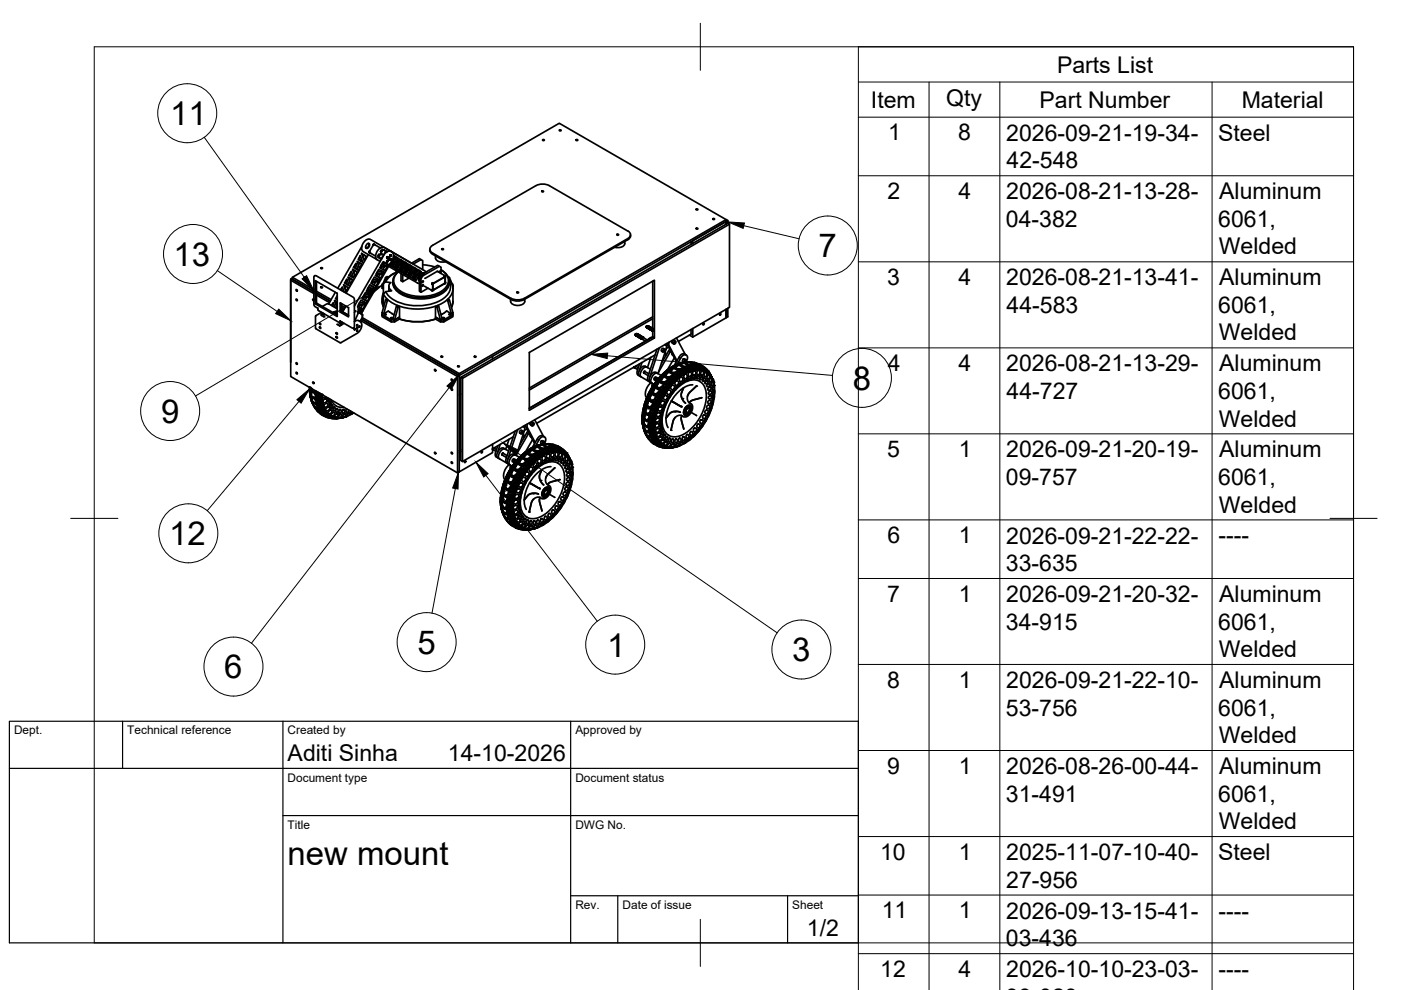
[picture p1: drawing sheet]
<svg xmlns="http://www.w3.org/2000/svg" width="297mm" height="210mm" viewBox="0 0 297 210" stroke-linecap="round" stroke-linejoin="round" font-family="sans-serif">
<defs><g id="words">
<g font-size="7">
<text x="36.1" y="26.5">11</text>
<text x="36.8" y="56.3">13</text>
<text x="173.5" y="54.6">7</text>
<text x="180.8" y="82.6">8</text>
<text x="34.1" y="89.6">9</text>
<text x="35.8" y="115.6">12</text>
<text x="47.6" y="143.8">6</text>
<text x="88.5" y="138.6">5</text>
<text x="128.7" y="139.2">1</text>
<text x="168" y="140.2">3</text>
<text x="61" y="183.4">new mount</text>
</g>
<g font-size="4.9">
<text x="224.1" y="15.4">Parts List</text>
<text x="184.7" y="22.8">Item</text>
<text x="200.6" y="22.4">Qty</text>
<text x="220.4" y="22.8">Part Number</text>
<text x="263.3" y="22.8">Material</text>
<text x="188.3" y="29.8">1</text>
<text x="203.1" y="29.8">8</text>
<text x="213.3" y="29.9">2026-09-21-19-34-</text>
<text x="258.3" y="29.9">Steel</text>
<text x="213.4" y="35.7">42-548</text>
<text x="188.2" y="42.2">2</text>
<text x="203.2" y="42.2">4</text>
<text x="213.3" y="42.3">2026-08-21-13-28-</text>
<text x="258.5" y="42.3">Aluminum</text>
<text x="213.3" y="48.1">04-382</text>
<text x="258.3" y="48.1">6061,</text>
<text x="258.4" y="53.9">Welded</text>
<text x="188.1" y="60.4">3</text>
<text x="203.2" y="60.4">4</text>
<text x="213.3" y="60.5">2026-08-21-13-41-</text>
<text x="258.5" y="60.5">Aluminum</text>
<text x="213.4" y="66.4">44-583</text>
<text x="258.3" y="66.4">6061,</text>
<text x="258.4" y="72.2">Welded</text>
<text x="188.2" y="78.6">4</text>
<text x="203.2" y="78.6">4</text>
<text x="213.3" y="78.8">2026-08-21-13-29-</text>
<text x="258.5" y="78.8">Aluminum</text>
<text x="213.4" y="84.6">44-727</text>
<text x="258.3" y="84.6">6061,</text>
<text x="258.4" y="90.4">Welded</text>
<text x="188.1" y="96.9">5</text>
<text x="203.3" y="96.9">1</text>
<text x="213.3" y="97">2026-09-21-20-19-</text>
<text x="258.5" y="97">Aluminum</text>
<text x="213.3" y="102.8">09-757</text>
<text x="258.3" y="102.8">6061,</text>
<text x="258.4" y="108.7">Welded</text>
<text x="188.2" y="115.1">6</text>
<text x="203.3" y="115.1">1</text>
<text x="213.3" y="115.2">2026-09-21-22-22-</text>
<text x="258.3" y="115.2">----</text>
<text x="213.3" y="121.1">33-635</text>
<text x="188.1" y="127.5">7</text>
<text x="203.3" y="127.6">1</text>
<text x="213.3" y="127.7">2026-09-21-20-32-</text>
<text x="258.5" y="127.6">Aluminum</text>
<text x="213.3" y="133.5">34-915</text>
<text x="258.3" y="133.5">6061,</text>
<text x="258.4" y="139.3">Welded</text>
<text x="188.1" y="145.8">8</text>
<text x="203.3" y="145.8">1</text>
<text x="213.3" y="145.9">2026-09-21-22-10-</text>
<text x="258.5" y="145.9">Aluminum</text>
<text x="213.3" y="151.8">53-756</text>
<text x="258.3" y="151.7">6061,</text>
<text x="61" y="161.4">Aditi Sinha</text>
<text x="95" y="161.4">14-10-2026</text>
<text x="258.4" y="157.6">Welded</text>
<text x="188.1" y="164">9</text>
<text x="203.3" y="164">1</text>
<text x="213.3" y="164.1">2026-08-26-00-44-</text>
<text x="258.5" y="164.1">Aluminum</text>
<text x="213.3" y="170">31-491</text>
<text x="258.3" y="170">6061,</text>
<text x="258.4" y="175.8">Welded</text>
<text x="186.6" y="182.3">10</text>
<text x="203.3" y="182.3">1</text>
<text x="213.3" y="182.4">2025-11-07-10-40-</text>
<text x="258.3" y="182.4">Steel</text>
<text x="213.3" y="188.2">27-956</text>
<text x="186.9" y="194.7">11</text>
<text x="203.3" y="194.7">1</text>
<text x="213.3" y="194.8">2026-09-13-15-41-</text>
<text x="258.3" y="194.8">----</text>
<text x="171.1" y="198.6">1/2</text>
<text x="213.3" y="200.7">03-436</text>
<text x="186.6" y="207.1">12</text>
<text x="203.2" y="207.1">4</text>
<text x="213.3" y="207.2">2026-10-10-23-03-</text>
<text x="258.3" y="207.2">----</text>
</g>
<g font-size="2.5">
<text x="3" y="155.7">Dept.</text>
<text x="27" y="155.7">Technical reference</text>
<text x="61" y="155.7">Created by</text>
<text x="122" y="155.7">Approved by</text>
<text x="61" y="165.7">Document type</text>
<text x="122" y="165.7">Document status</text>
<text x="61" y="175.7">Title</text>
<text x="122" y="175.7">DWG No.</text>
<text x="122" y="192.7">Rev.</text>
<text x="132" y="192.7">Date of issue</text>
<text x="168" y="192.7">Sheet</text>
</g>
</g></defs>
<!-- layer: Visible -->
<g fill="none" stroke="#000" stroke-width=".36">
<path d="M115.1 29.6l.3 .1-.3 .1zM118.6 27.6h.4l-.4 .1zM122.2 29.6l.3 .1-.3 .1zM61.6 59.4l4.9 2.8M61.8 59.3l-.2-.1v17.6M62 59.2v-.4l56.6-32.7 35.3 20.5v.4l-56.5 32.6M62 59.2l-.4 .2v20.4l35.4 20.5 .4-.3M62 59.2l4.5 2.6M62 58.8l4.5 2.6M62 59l-.4 .2M64.5 58.8l.4 .1-.4 .1zM66.8 59.5l4.7 2.7v4.9l-4.7-2.7z"/>
<path d="M67.1 59.7v4.6l-.3 .1M68 56.8l.4 .1h-.4zM73.3 59.5l.3 .9M73.5 59.2l.5 1.4-1-.6zM73.8 58.7l1 .6-.5 .9zM74.3 57.9l.3 .8M74.4 59l-.3 .6M74.5 57.5l.5 1.4-1-.5zM74.7 57.1l1.1 .6-.6 .8zM75.2 56.2l.3 .8M75.3 57.4l-.3 .5M75.5 55.8l.5 1.5-1-.6z"/>
<path d="M75.7 55.4l1 .6-.5 .8zM76.2 54.5l.3 .9M76.3 55.7l-.3 .5M76.4 54.2l.5 1.4-1-.6zM76.7 53.7l1 .6-.5 .9zM76.7 52.3l-5.1 8.8M77.2 54.1l-.2 .5M77.7 51.8l.2-.2 .4 .1a.66 .66 0 0 1-.1 .7 .66 .66 0 0 1-.6 .2zM78.1 54l-4.7 8.1M78.2 51.6l-.1 .6-.5 .4M78.3 53.5l.1 .1M78.3 53.5l.1 .1z"/>
<path d="M78.4 53.6l1.3 .7M78.5 53.1l-.2 .2v.2M79.2 51.9l-.9 1.5 .1-.1M79.2 51.8v.1M79.2 51.8l1.4 .8M79.3 51.8l-.2 .1v.2M79.4 58.7l1.1 .7-1.7 .4zM79.6 58.4l1.7-.4-.6 1zM79.7 59.8l-.4 .6M80 55.1l-3.2-1.9-.1-.5 .1-.8 .5-.7 .4-.4 .4-.1 .4 .1 8.6 4.9M80 54.5l.4 .2M80.1 59.1l-1.1 .3"/>
<path d="M80.3 54.2h-.1M80.3 54.3h.1M80.3 54h.1M80.3 54l-.1 .2M80.3 53.9v.1M80.3 57.1l1.1 .6-1.7 .4zM80.4 54h.1v.2l-.2 .1v-.1M80.4 54.8l.5 .2M80.5 56.8l1.7-.4-.6 1zM80.6 55.4l-.8-.5-.1-.4v-.7l.8-1.1 .5-.3h.4l8.6 5 .3 .3M80.6 58.1l-.4 .7M80.7 53.3h.1"/>
<path d="M80.7 53.7v.1M80.7 53.7l.2 .2-.2-.1M80.8 53.4h.1M80.8 53.1h.1M80.8 53.1l-.2 .2M80.8 53.1h.2v.2l-.2 .2v-.2M80.9 53.9l.1 .1M81 52.8l.3 .2M81 53.9v.1M81 57.5l-1.1 .2M81.1 55.7l.4 .3M81.3 55.5l1.1 .6-1.8 .4z"/>
<path d="M81.4 53l.6 .3M81.5 53l.5 .3M81.6 56.5l-.4 .7M81.7 53.4l-.8 1.5M81.7 58.8l.4 .2M81.9 55.9l-1 .2M82 53.3l-.3 .1M82 54.7h.1M82 55.5h.1M82.1 54.5h.1M82 55.4h.1M82.1 54.5l-.1 .1"/>
<path d="M82.1 55.3l-.1 .1M82.1 54.5l-.1 .1zM82.1 55.2l-.1 .2M82.1 54.4l-.1 .2M82.1 54.4l.1 .2-.2 .1zM82.1 55.2l.1 .2-.2 .1zM82.1 55.3v.1M82.1 55.2l-.1 .2zM82.1 54.4l-.1 .3 .1-.3M82.1 54.4l-.1 .2zM82.1 55.2l-.1 .3M82.1 54.4l-.1 .3"/>
<path d="M82.2 54.4l-.1 .2v-.1M82.2 55.2l-.1 .2v-.1M82.2 55.4h.1M82.2 55.4l-.2 .1M82.2 55.4h-.2M82.2 54.5h.1M82.2 54.6l-.2 .1M82.2 54.6h-.2M82.3 58.8l-.2-.2-.4 .2-.7 1.9M82.4 56.5l6.1 3.5 .4 .1M82.4 54.6l-.1 .2M82.5 54.6v.2l-.1 .1z"/>
<path d="M82.6 56h.1M82.7 54.2h.2l-.2 .1M82.7 55.1h.1M82.7 55.9h.1M82.8 54.9h.1M82.8 54.1h.1M82.8 54.9l-.1 .1M82.8 54.1l-.1 .1M82.8 54.9v.1M82.8 54l-.1 .2zM82.8 54.8l-.1 .2M82.8 54l.1 .2-.2 .1z"/>
<path d="M82.8 54.8l.1 .2-.2 .1zM82.8 56h.1M82.8 54.1v.1M82.8 54l-.1 .2M82.8 54.8l-.1 .3M82.8 55.9v.1M82.9 55.9l-.2 .1M82.9 54l-.1 .2 .1-.1M82.9 54.1h.1M82.9 55h.1M82.9 55l-.2 .1M82.9 55h-.2"/>
<path d="M82.9 54.8l-.1 .2M82.9 54.2h-.2M82.9 55.9h-.1M82.9 56.4l1.7-1.5-1.1 1.9zM83.3 59.7a3 3 0 0 0 2.1 2.9 8.9 8.9 0 0 0 9.1-.9 2.42 2.42 0 0 0 .8-2M83.4 54.4l.2 .1M83.4 54.2l.3 .1v.3l-.8 1.3M83.5 55.9l-.3 .5 .3-.3M83.5 55l.5-.5-.3 .5M83.6 57.9l-1.6 1.1-.7 1.1M83.7 54.5h.1M83.7 54.4v.1"/>
<path d="M83.8 55.6l-.6 1M83.8 57l1.8-1.6-1.1 1.9zM83.9 54.4l.6 .4-1.7 1.5zM84.1 57.5l-.2 .2M84.1 57.5l.1 .1M84.2 54.6l-.9 .8M84.3 57.6l-1.6 .9-.9 1.3M84.5 56.3l-.3 .6 .2-.2M84.7 55.5l.3-.4-.6 .5M84.8 56.1l-.6 1M84.8 57.5l1.7-1.6-1.1 1.9zM84.8 55l.6 .3-1.7 1.6z"/>
<path d="M85 58v1.5l.4 .2M85.1 55.2l-.9 .8M85.2 57.6l-.2-.1v.1M85.3 57.1l-.3 .4M85.4 58.2v1.5l1.3-.7M85.4 56.9l.1 .1M85.7 56.7h-.1M85.7 56.7l-.6 1M85.7 58.1l1.7-1.6-1.1 1.9zM85.7 56l.2-.4-.6 .6M85.7 55.5l.6 .4-1.7 1.5zM86.1 55.7l-.9 .8"/>
<path d="M86.6 57.2l-.6 1M86.7 56.6l-.4 .2M86.7 58.6l1.7-1.6-1.1 1.9zM86.7 56l.6 .4-1.7 1.5zM86.7 56.1l-.1 .1M87 56.2l-.9 .9M87.6 57.8l-.6 1M87.6 56l1.7-1 .3 .2v2M87.6 56.6l.6 .3-1.7 1.6zM87.6 59.1l1.7-1.5-1.1 1.9zM87.9 56.8l-.9 .8M88.5 58.3l-.6 1"/>
<path d="M88.6 57.1l.6 .4-1.7 1.5zM88.8 59.3l.1-.1v.3M88.8 59.4h.1M88.9 59.4h.1M88.9 58.6h.1M88.9 59.4v.1M88.9 59.3h.1M88.9 57.3l-.9 .8M88.8 59.3h.1M88.9 59.4h-.1M88.9 59.3l-.1 .1M88.9 58.5h.1"/>
<path d="M88.9 58.9v2.9l.4 .2v-2.9M89 58.4l-.1 .2M89 58.4l-.1 .2zM89 58.7h.1M89 58.7l.2-.4 .7-.4a1.16 1.16 0 0 0-1 1.7M89.3 58.3l.3 .2-.3 .6-.4-.2zM89.3 55l-.4-.2-1.7 1M89.6 56.2l2.6 .4M89.6 59.6h.2l-.3 .3zM89.6 58h.1M89.7 58h.1M89.7 58h-.1"/>
<path d="M89.8 57.9h.1M90.1 59h.1M90.3 57.7l-.3 .2M91.7 60v.1l.1-.1M91.8 59.9h.1M91.8 60l2.4-1.2-2.3 1.3M92.3 54.3v.4M92.4 54.7a1.63 1.63 0 0 0 2.1 .8M92.7 57.5l1.8 1M92.8 57.6l-2.7 1.4M93.1 57.7l.2-.2-.1 .3M93.2 56.5l-3.6 2"/>
<path d="M93.5 58v-1.3l-.7-.4-3.5 2M93.5 57.2a2.45 2.45 0 0 1 1.6 2.3 2.45 2.45 0 0 1-1.6 2.3 8.6 8.6 0 0 1-9.3-.6 2.25 2.25 0 0 1 .2-3.6 2.44 2.44 0 0 0 .3 4.3 9 9 0 0 0 9.7-.4 2.33 2.33 0 0 0-.2-3.8l-.7-.5M93.7 52.8h.3l-.3 .1zM94.2 58.6v.1M94.2 58.8l.3-.3-.1 .4M94.3 58.5h.1l-.2 .1M94.4 58.9v.9l.1 .1-.1 .3-.2-.1M94.4 59.8h.1M94.4 59.8l.1 .1M94.4 58.8v1M95 58.7l.3 .1-.2 .1M95.2 59.2a2.93 2.93 0 0 1-.7 4.6 11.3 11.3 0 0 1-12 0l-1.2-1.5"/>
<path d="M95.3 59.7a2.95 2.95 0 0 1-1.8 3.9 10.4 10.4 0 0 1-11-.8l-.7-1M95.3 58.8l.7 1.9M114.9 40.5l.4 .1-.4 .1zM130.8 49.7l.4 .1h-.4zM132.5 51.7a1.63 1.63 0 0 1-2.2 .7M132.5 51.2v.5M133.1 50.6a.86 .86 0 0 0 .6-.8 .86 .86 0 0 0-.6-.8l-16.6-9.6-.9-.3h-1.1l-.9 .3-22.3 12.9a.83 .83 0 0 0 .4 1.4l16.6 9.6 1.5 .3 1.4-.4 21.9-12.6M133.7 49.8l-.2 .7-.4 .3-21.9 12.7-1.4 .3-1.5-.3-16.6-9.6-.4-.4-.2-.7M138.4 59.6v11.9l.3 .2-26.5 15.3v-12.3l26.5-15.3v12.3M146.5 51.3v.5M147.6 48.4l.4 .1-.4 .1zM147.6 44.3l.4 .1-.4 .1z"/>
<path d="M151.2 46.4h.3l-.3 .1zM153.9 47l-7 4v.6M153.9 47l.4-.2-.4-.2-56.5 32.6M153.9 47v.6M154.3 47.3l.4 .2v17.7l-56.6 32.6-.4-.2v-17.6M154.3 47.3l-56.6 32.7 .4 .2v17.6M154.3 46.8v.5M154.7 47.5l-56.6 32.7M62.8 61.4l.2 .1v.2l-.2-.1zM62.8 76.9l.2 .1v.2l-.2-.1zM62.8 63.4l.2 .1v.3l-.2-.2zM62.8 78.9l.2 .1v.3l-.2-.1z"/>
<path d="M66.5 63.6l-.2-.2v.2l.2 .1M67 66.9l-.1 .2v2.5l5.3 3.1 3.9-2.4 .6-1.2-.1-.6-.3-.4M67.1 62.2l2.9 1.7M67.1 61.8l3.1 1.7M67.1 62.6l2.7 1.5M67.1 64.3l4.4 2.5M67.4 65.3l.1 .5 4.5 2.6 .2-.3M67.4 65.4l-.6-.4-.3-.4v-5.9l.3-.3 .3 .1 8 4.7v6.3l-.4 .1-2.5-1.5M67.8 69.3l.2 .1v.2l-.2-.1zM67.8 68.5l.2 .1v.2l-.2-.1zM68 60.9h.4l-.4 .1zM68.2 66.2l-1.2 .7"/>
<path d="M68.3 65l.9-.5 .5-.1 1.8 1.1M68.4 66.6h.3M68.4 66.5l-.3 .1v.2l.6 .4M68.5 66.4v.2M68.5 66.6h.1M68.7 66.6h.1M68.7 66.6v.3M70.3 64.8l.4-.7 .3 1M70.4 64.5l.2 .5M70.8 66.3h.3l-.3-.1 .1 .2M70.8 66.3l.2 .1 .1-.1-.3-.1 .1 .2M70.8 66.3h.3"/>
<path d="M70.8 66.3h.1M70.8 66.3l.3 .1M70.8 66.3h.3zM70.8 66.4h.3M70.9 66.4h.2M70.9 66.4h.1M70.9 66.3h.1M70.9 65.1l.6 .3M71 66.3h-.1l.2 .1M71 64l.4 .2M71.1 66.3h.1M71.1 62l-1.4 2.4"/>
<path d="M71.2 64.5l.3-.5-.6-.3 .5 1.4 .1-.1M71.3 70.5l.2 .1v.3l-.2-.1zM71.3 71.4l.2 .1v.2l-.2-.1zM71.3 66.7h.2M71.4 62.8l.1 .3M71.5 68.8l.5 .3M71.5 66.5l-.1 .1h.1M71.5 66l-.9 .3M71.5 62.7l-.4 .6 .4 .3M72 69.1h.1M72.1 64.2l1.8 1v2l-1.8-1zM72.2 61.5l.4-.7 .4 1.1"/>
<path d="M72.2 69h.1M72.2 68.7v.3l-.2 .1M72.2 68.7v.1M72.2 68.7l.2 .1-.1-.1M72.3 68.3h.2M72.3 68.3h.1M72.4 68.6l-.3-.2-.1 .1 .2 .2M72.4 61.2l.1 .5M72.4 64.4v1.6l-.3 .2M72.4 66l1.5 .9zM72.4 65.2l.6 .3M72.4 64.8l.8 .4"/>
<path d="M72.4 65.6l.4 .2M72.4 68.3l-.3 .1M72.4 68.7l-.1 .2M72.8 60.4l1 .6-.5 .8zM72.9 68.6l-.5 .2M73.3 64.8l-.1 .3M73.3 64.9l-.7 1.2M73.4 60.7l-.3 .5M75.1 64.9l6.4-11.1 .8-.5h.6l.4 .3 .1 .3-.1 1-6.7 11.6 .3-.6M75.1 69.8h.1M75.2 69.7l-.1 .1M75.2 69.7l.1 .2h-.1z"/>
<path d="M75.3 66l-.2 .3M75.4 65.9l-.1 .1M75.6 70.1h.1M75.7 68.9l-.1 .1M75.7 69.4l-.1 .2M75.7 66.1l1.1 .6M75.7 68.8l.1 .2-.1 .1zM75.7 70l.1 .2h-.1zM75.7 69.4l.1 .2-.1 .1zM75.8 64.9l1.7-.4-.6 1zM75.8 65.2l.3 .2M76 65.5v.2"/>
<path d="M76.1 66.3l-.9 1.8h.1a.79 .79 0 0 1 1 0M76.1 65.4l.5 .3M76.1 66.2v.1M76.1 65.4v.1M76.1 65.5h.1M76.1 65.5l-.1 .4 .2-.3M76.2 66.3v.1M76.2 69.2l-.1 .1M76.2 69.1l-.1 .2M76.2 69.1l.1 .2-.1 .1zM76.3 65.5h-.1M76.3 66.3l-.1-.4-.4 .5"/>
<path d="M76.3 65.9l-.1 .3M76.5 68l20.5 11.8 .4-.2M76.5 65.8l-.1 .2M76.6 63.6l1.1 .7-1.8 .4zM76.6 65.7v.1M76.6 65.7l.3 .2M76.6 65.8h.1M76.6 65.8l-.1 .3 .2-.3M76.7 65.8h.1M76.8 63.3l1.6-.4-.5 1zM76.8 66.7v.6l-.5 .9M76.8 67.3l20.6 11.9"/>
<path d="M76.8 66.7h.1M76.8 66.7v.3M76.9 64.7l-.4 .6M76.9 65.8v.1M77.2 64l-1 .3M77.5 62l1.1 .6-1.7 .4zM77.7 61.7l1.7-.5-.6 1.1zM77.8 63l-.4 .7M78.2 62.4l-1.1 .2M78.4 60.4l1.1 .6-1.7 .4zM78.6 60l1.7-.4-.6 1.1zM78.7 61.4l-.3 .7"/>
<path d="M79.1 60.7l-1 .3M81 66.3v.8l2 1.2v-.5l-2-1.1M81 66.3l.4 .2 .9-.6 .8 .6M81 63.3v.9l.3 .9M81.2 60.2l-.2 .1v.8l.3 .1M81.3 60.8l-.3-.1 .3 .1M81.3 62.1a2.59 2.59 0 0 0 0 2.3M81.4 62.2l-.1-.1v-2l.5-.3 1 .1-.3 .4-.1 .5 .6 .9-1.2 .1-.5 .5v2.1M81.6 66.6l.3 .1-.3 .1zM81.7 63.6l-.7 2.7M82.1 63.4l-.4 .2 .4 .2 .2-.1M82.1 63.8l-.7 2.7"/>
<path d="M82.4 60.7v1M82.9 67.4h.3l-.3 .1zM83 67.8h.7v.5M83.1 66.5l.4 .3M84.1 64.9l-.8 2.7 .4 .2 1-.6v-2.2l-.3 .1M84.3 64.8l-.2 .1 .3 .2-.7 2.7 1-.6v.4M84.7 67.6l-1 .7h-.7M84.7 67.6a12.4 12.4 0 0 0 7.6 0M89.6 60.4h.2l-.3 .3zM90 60.7l1.7 1M90.7 61.1l-1.4 .9M91.6 60.2v-.1v.1l.1 .1"/>
<path d="M91.6 60.3h.1M91.7 61.3h.1M91.7 60.4v.9M91.7 61.3l-.1 .2v.1v-.1M91.8 61.3l-.1 .3 .3-.2M92 60.1l-.2-.1-.1 .2 .1 .1v1M92.2 78.3l.2 .1v.3l-.2-.2zM92.3 67.6l1.1 .7M92.6 65.1l.8 2.7-1.1-.6v.4M92.8 64.8l.2 .1-.4 .2-.3-.1v2.2l1.1 .6 .3-.2-.7-2.7M93.4 67.8h.7v.5h-.7zM93.5 75.5l.4 .1-.4 .1z"/>
<path d="M93.8 66.6l-.3 .1M93.9 67.4h.4l-.4 .1zM94.1 67.8l1.9-1.1v.4l-1.9 1.2M94.2 60.1l.1 .1M94.2 60.1l-2.3 1.3M94.2 60.2l-2.3 1.3M94.6 66l1.1 .5 .3-.2M94.6 66l-.9 .6M94.7 63.7l.2 .1 .4-.2 .7 2.7M94.9 63.8l.8 2.7M95 63.4l.3 .2M95.2 66.6l.4 .1-.4 .1z"/>
<path d="M95.8 60.2l.2 .1v.8M96 61.2v3l-.3 .9M96 66.3v.4M97 79.8v20.5M97.1 77.6l.3 .1-.3 .1zM97.4 79.2v.4l-20.8-11.9 20.8 11.9M97.4 79.6v20.4M100.6 75.5l.3 .1-.3 .1zM104.4 75.6v.5M108.2 63.5v.4M109.6 61.9l.4 .1-.4 .1zM111.3 63.5a1.18 1.18 0 0 1-1.5 1.3 1.4 1.4 0 0 1-1.5-.9"/>
<path d="M134.4 77.9h.1M134.4 77.8l.1 .1M134.5 77.9v-.1v.1M134.5 77.8h.1M134.5 77.8l.1 .1M134.5 78l.7 .4M134.8 70.8h.2l-.3 .1 .1 .2zM134.8 77.6l.5 .3M134.8 70.8l-.1 .1M134.8 71.1v-.2l.2-.1-.2 .1v.3M134.8 71.1v.1M134.8 70.8l-.1 .2"/>
<path d="M134.9 70.8l-.2 .3M134.9 70.9l.2-.1-.3 .2 .1 .2zM134.9 70.8l-.1 .2 .1-.2M135 71.1l.1-.2-.1 .3M135 70.9h.1l-.2 .3zM135 70.9l-.1 .2M135 71.3h.1M135.1 70.8l-.2 .2v.2M135.1 70.9l-.2 .1 .1 .2M135.1 71.3h.1M135.2 71.1l.2-.1-.2 .4zM135.2 71.3l.1-.3-.1 .3"/>
<path d="M135.2 70.9l-.2 .1v.3M135.2 71l-.1 .2M135.2 70.9l-.2 .2 .1 .2M135.3 70.9l-.3 .2 .1 .2M135.3 71.4l-.1-.2 .2-.2-.1 .4M135.3 71h-.2v.3M135.3 71.4h.1M135.3 71l-.2 .1v.2M135.4 71.1l-.1 .2M135.4 71l-.2 .2v.2M135.4 71l-.2 .2 .1 .2M135.4 71h.1"/>
<path d="M135.4 71.2h.2l-.2 .3zM135.4 71.5h.1M135.5 71.1l-.1 .3M135.5 71.5v.1M135.5 71.2l-.1 .2M135.6 71.1l-.3 .2 .1 .2-.1-.2 .2-.2-.2 .1v.3M135.6 71.2h.1l-.2 .2v.2zM135.6 71.1l-.2 .2v.2M135.6 71.1h.1M135.6 71.2l-.1 .2M135.6 77.2l-.5 1.6v.6l.4 .3M135.6 71.3h.2l-.2 .1v.2z"/>
<path d="M135.6 71.2l-.1 .3M135.7 71.2l-.3 .1 .1 .2M135.7 71.6h.1M135.7 71.3h.2l-.2 .1v.2zM135.7 71.3l-.1 .2M135.7 71.2l-.2 .1 .1 .3M135.7 71.2h.1M135.8 71.2l-.3 .1 .1 .3M135.8 71.3l-.1 .2M135.8 71.7h.1M135.8 71.3l-.2 .1 .1 .2M135.8 71.3l-.1 .3"/>
<path d="M135.9 71.3h.1M135.9 71.4h.2l-.2 .1v.3zM135.9 71.3l-.2 .1v.3v-.3l.2-.1-.1 .3M135.9 71.4l-.1 .2M136 71.3l-.3 .2 .1 .2M136 71.3l-.2 .2v.2M136 71.4l-.2 .3M136 71.3v.1M136 71.4l-.2 .1v.2M136 71.8h.1M136 71.5l-.1 .2M136.1 71.5l-.1 .2"/>
<path d="M136.1 71.8l.8 .5M136.1 71.4l-.2 .2v.2M136.1 76.9l-.6 1.7M136.1 71.4l-.2 .2 .1 .2v-.3h.2l-.2 .1v.2M136.1 71.4v.1M136.2 71.5l-.1 .3M136.2 71.5l-.2 .2 .1 .2M136.3 71.5l-.3 .4v-.3l.2-.1h-.2v.3M136.3 71.5l1 .6M136.3 71.5l-.2 .2 .2-.2M136.5 79l.9 .6M136.6 78.7h.1"/>
<path d="M136.7 78.8l.9 .4M136.8 78.8h-.3l.1 .3M137.1 69.1l-.1 .2M137.1 69.5v-.2l.2-.2-.2 .2 .1 .2M137.1 69.4l.2-.3-.2 .1v.3M137.1 69.1h.1M137.1 69.5h.1M137.2 69.1l-.1 .3 .1-.3M137.2 69.1l-.2 .1 .1 .2v-.2l.2-.1M137.2 77.9l-.8-.3-.7 .7-.3 1.1 .6 .6M137.2 69.4l.2-.2-.1 .3M137.3 69.1h.1"/>
<path d="M137.3 69.5v.1M137.3 69.2l-.1 .2M137.4 69.5l.1-.2-.1 .2M137.4 69.3h.2l-.2 .3zM137.4 69.1l-.2 .2v.2M137.4 69.2l-.2 .1v.2M137.4 69.2l-.2 .1 .1 .2M137.4 69.6l.1 .1M137.5 69.2l-.2 .1v.2M137.5 69.2l-.2 .2v.2M137.5 69.2l-.2 .2 .1 .2M137.6 69.3l-.2 .2"/>
<path d="M137.6 69.3h.1M137.6 69.7h.1M137.6 69.3l-.2 .1v.2M137.6 69.4l-.1 .2M137.6 69.3l-.2 .1 .1 .3M137.7 69.3l-.2 .2v.2M137.7 69.4l-.2 .2M137.7 69.5l.2-.1-.2 .2v.2zM137.7 69.7l.1-.3-.2 .2 .1 .2-.1-.3 .2-.1-.2 .1v.2M137.7 69.3l-.2 .2 .1 .2-.1-.3h.3M137.7 69.4l-.1 .2M137.7 69.3h.1"/>
<path d="M137.8 69.4l-.2 .1v.2M137.8 69.4l-.2 .3M137.8 69.4h.1M137.8 69.5h.2l-.2 .2v.2zM137.9 69.4l-.2 .1v.3M137.9 69.5l-.1 .2M137.9 69.4h.1M137.9 78.3l-.8-.5-.6 .1-.5 .7-.3 .9 .2 .4 2 1.2M137.9 69.6l.2-.1-.2 .2v.2zM137.9 69.5l-.1 .3 .2-.3M137.9 69.5l-.2 .1v.2M138 69.6h.2l-.2 .1v.2z"/>
<path d="M138 75.8l-.7 2.1M138 69.5l-.2 .1v.3M138 69.6l-.1 .2M138 69.5h.1M138 70h.1M138 69.5l-.2 .2 .1 .2M138.1 69.6l-.2 .2M138.1 69.9l.2-.2-.2 .2M138.1 69.6l-.2 .1v.2M138.1 69.6l-.1 .3M138.1 70v.1M138.1 71.6l.3-.1-26.2 15.1 25.5-14.7"/>
<path d="M138.2 69.8l.1-.1-.1 .1v.3zM138.2 69.6l-.2 .1v.3M138.2 69.7l-.2 .2M138.2 70.1h.1M138.2 70l.2-.2-.2 .2M138.2 69.6l-.2 .2v.2M138.2 69.7h-.2l.1 .3M138.2 71.5l-.4 .1-.4 .4M138.3 69.7l-.3 .1 .1 .2M138.3 70l.1-.2-.1 .4M138.3 70.1h.1M138.3 69.7l-.2 .2v.1"/>
<path d="M138.3 69.7h.1M138.3 70.2h.1M138.4 69.9v.3zM138.4 69.8v.4M138.4 69.8l-.2 .2 .1 .1M138.4 69.7l-.2 .4v-.2l.2-.2-.2 .2 .1 .2M138.4 70v.1M138.4 69.8l-.1 .3M138.4 69.9l-.1 .2M138.4 67.6l-26.2 15.1M138.4 67.2l-26.2 15.1M138.9 75.3l-25.1 14.5"/>
<path d="M139.3 74.1l-2 5.9 .1 .6 .4 .4M139.4 79.2l-.6-.3-.7 .5-.5 .9v.5l.3 .3M139.9 73.7l-2.1 6.2M140.1 80h.1M140.1 80v-.2l-.4 .6M140.1 79.9v.1M140.1 79.7v.1M140.2 79.7l-.5 .5M140.2 79.6l-.1 .2zM140.3 79.7v.1M140.3 79.5l.6-.5zM140.4 79.9v-.2l-.7 .9v.2"/>
<path d="M140.4 79.9l-.7 .8M140.4 79.7v.2M140.4 80l-.7 .8M140.6 74.4v.1M140.6 74.3l.1-.1-.1 .2M140.7 74.2l.1 .1-.2 .2zM140.7 74.2l.1 .1-.1-.1M140.7 74.5h.1M140.8 74.3l-.1 .2M140.8 74.3h.1M140.8 79.2h.1M140.8 79.2l-.5 .6"/>
<path d="M140.8 79.1v.1M140.9 79.2l-.6 .6M140.9 79.1l-.6 .6M140.9 79l-.1 .1M140.9 74.9l.3 .5M141 79v.1M141 74.6l.3 .6M141.1 73.1h-.1l.3 .2v.5l-1.8 5.4M141.3 79.3v.5l-.3 .2-.1-.3-.6 .7M141.3 79.3h.1M141.4 78.8v.2zM141.4 78.9l-.7 .8"/>
<path d="M141.4 78.8l-.7 .7v.2M141.4 72.8l2 3.9M141.4 78.6h.1M141.4 78.7h.1M141.4 79l-.7 .7M141.5 78.6l-.1 .1M141.5 78.6l-.5 .5 .5-.4M141.5 78.6l-.5 .4M141.5 78.5l-.5 .4M141.5 80l-.2 .1M141.7 74.5l.3 .2M141.8 78.4v.1"/>
<path d="M141.8 78.5v.2zM141.8 73.6l-.5 .3M141.9 72.6l-.1 .7 1.7 3.2M142 74.1l-1.7 2.9M142 79v-.3l-.7 .6M142.1 79.9h-.6l-.2 .2 .5 .1-.7 .7M142.2 78v.1M142.2 74.4l-2.6 4.5M142.2 78l-.5 .3M142.2 78.1h.1M142.2 78l-.5 .3 .1 .1 .4-.3M142.2 78l-.4 .4"/>
<path d="M142.2 78.1l-.4 .3M142.3 78.5h.1M142.3 78.5v.4l-.3 .1-.1-.3-.6 .7M142.4 77.9v.1M142.4 77.9h.1M142.4 77.8v.1M142.5 75.1h.1M142.5 75l.1 .2M142.5 72.6h.1M142.6 78l-.8 .7M142.6 75.3h.1M142.6 78v-.1l-.8 .6"/>
<path d="M142.6 78l-.8 .6M142.7 72.3l-.2 .2v.2M142.8 79.2l.2 .1-.7 .6-.8 .1M142.8 78.1l-.5 .4M142.8 77.8v.1M142.8 77.9h.1M142.9 78.1h-.1M142.9 72.7v.1M142.9 72.6v.1M143 77.5h.1M143 77.5l-.6 .3M143 75.9l-1.5 2.6-.5 .3"/>
<path d="M143 77.6h.1M143 77.5l-.6 .4M143 77.6l-.6 .3M143 78l.1 .2 .3-.1M143 77.6l-.6 .4M143 78l-.7 .5M143 77.9l.1 .3M143 72.5l.2 .2-.2-.2M143.1 72.5l.1 .2-.3 .1zM143.1 79.7l-.8 .8M143.1 77.5h.1M143.1 77.4v.1"/>
<path d="M143.1 77.5v.1M143.1 79.4l.4 .1zM143.1 77.5l.5-.2-.5 .2M143.1 77.5l.5-.2-.8 .6M143.2 72.7l-.1 .1M143.2 72.7h.1M143.3 77.8l.1 .3M143.3 79.1l-.8-.1-.2 .2M143.3 77.8h.1M143.4 78.3l.5 .1-.7 .6h-.7l-.2 .2h.5l-.7 .6M143.4 71.6l1.9 3.6M143.6 78.3l-.2 .1"/>
<path d="M143.6 77.2h.1M143.6 79.9l-.5 .4M143.6 77.3v.2l-.8 .4M143.6 77.2l-.5 .2M143.6 77.2l-.5 .3M143.6 77.4l-.8 .5M143.7 79.5l.2 .1M143.7 79.5v.1M143.7 79.5l.5-.3 .2 .1-.5 .3M143.7 79.6h.2M143.8 78.4l.2 .2M143.9 77.1l-.1 .1"/>
<path d="M143.9 77.2h.1M143.9 78.8l.4 .1M143.9 78.8l-.8 .6M144 75.8l.3 .2M144 77.2v.1zM144.1 78.6l-.7 .4M144.1 77.4l.1 .2 .3-.1M144.1 77.4l-.7 .3M144.1 79.7l.5-.4 .2 .1-.5 .4zM144.2 78.6l.3 .2M144.2 78.6l.3 .1M144.2 77l-.3 .1"/>
<path d="M144.3 78.9h.1M144.3 78.9l-.8 .6M144.3 77l-.3 .1a13 13 0 0 0-7.8 12.2l.2 1.2M144.3 79.1l.6-.4 .2 .1-.6 .4-.2-.1 .2 .1M144.4 77h.1M144.4 79.3l-.5 .3M144.4 77l-.4 .2M144.4 77l-.5 .1M144.4 77.2v.3zM144.5 77.7l.4 .2M144.5 77h.1M144.5 78.8h.1"/>
<path d="M144.5 77h-.1M144.5 76.9l-.5 .2M144.5 76.9v.1M144.7 77.7h-.2M144.7 77.6l.6 .1M144.7 77.6l-.2 .1M144.7 79.3l.3 .1M144.7 76.9h-.2M144.8 76.9l-.8 .3M144.8 76.9v.1M144.8 77l-.8 .3M144.9 76.1h.1"/>
<path d="M144.9 77.8l.2 .1M145 77.9l-.8 .3h-.6l-.2 .1M145 76.1l-.3 .2M145 76.9h.1M145 76.9l.1 .1M145 76.9h-.2M145.1 78.7l.2 .1M145.1 76.6v.1M145.1 76.6h.1M145.1 79.4l.3-.1 .3 .3-.1 .5-.3 .2-.3-.3zM145.1 77.9v.1M145.1 78l-.7 .4-.8-.1"/>
<path d="M145.1 76.8l-.4 .1M145.2 76.8l-.6 .1M145.2 76.4l.1 .2-.2 .1zM145.2 76.4h.1M145.2 76.7h.1M145.3 78.3l-.8 .4M145.3 76.4v.2l-.1-.2M145.3 78.4l-.3-.2-.8 .4M145.3 78.3l-.8 .5M145.3 77.1l-.2-.1-.6 .2M145.3 76.6l-.1 .1M145.3 76.4h.1"/>
<path d="M145.4 78l.2 .2zM145.4 76.8h-.2l.2-.5-.4-.2-.3 .5 .3 .2M145.4 76.8l.4-1.1-.3-.4-.4-.1-.6 .5-.9 1.6M145.5 76.9v.2zM145.5 78.8l.2 .2zM145.5 75.3l-.6-.3-.6 .3-1.4 2.2M145.5 77.1h-.2M145.6 79l-.3-.1-.6 .4 .3 .1M145.6 79l-.6 .3M145.6 76.8l-.6 .1M145.7 77.3h-.1M145.7 77.3l.8 .2"/>
<path d="M145.7 77.2l.6 .2 .7-.1 .2 .1M145.7 77.2l-.2 .1 .5 .2M145.8 78.5h.1M145.8 78.5l-.3-.1-.4 .2M145.8 78.5l-.5 .2M145.8 76.8l-.8 .1M145.8 76.8h-.2M145.8 76.8h.2M145.8 76.7l-.7 .2M145.9 78.3l.2 .1M145.9 78.3l.1 .1M145.9 78.3h.1"/>
<path d="M146 76.8h.1M146.1 76.8h.1M146.1 76.8h-.1M146.1 78.9h.3l.2 .4-.1 .4-.3 .2-.3-.4zM146.1 77.6l-.1-.1-.7 .2M146.1 77.6h.1M146.2 76.8l.2 .1M146.2 77.6l-.8 .2-.7-.1M146.2 76.8l-.7 .1M146.2 76.7l.6 .1M146.2 78.7l-.5 .2M146.2 78.8l-.2-.2-.5 .2"/>
<path d="M146.2 78.5h.1M146.2 78.5l.5-.1 .2 .1-.4 .1zM146.2 76.8h.3v.1M146.3 78.1l.2 .1-.4 .2M146.4 78.1l-.5 .2M146.4 77.7l.3 .2M146.4 77.7h.1M146.4 77.7a.71 .71 0 0 1 1 .1M146.4 77.7l.3 .1 .7-.1M146.5 77.9a.55 .55 0 0 0-.9 0l-.2 .1M146.5 77.9l-.8 .3M146.5 80l.2-.2 .2 .1-.2 .4-.4 .2z"/>
<path d="M146.5 78.1l.2 .1zM146.5 69.9v1l-2.7 1.5M146.5 78.2l-.4 .2M146.7 77.8v.1M146.7 77.1h.1M146.7 77.1l1.4 .4M146.9 78.3l.2 .2M146.9 78.3l.5-.1 .2 .2-.5 .1M146.9 69.7v1.8l-.7-.5M147 77.3l-.4-.2 1.4 .2M147 78.6h.3l.2 .4-.1 .5-.3 .1-.2-.3zM147.1 77.9l.1 .2"/>
<path d="M147.1 77.9l-.6 .2M147.1 76.8h-.6l.1 .1h-.2M147.1 76.8l.2 .2M147.1 77.4h.1M147.2 77.5h-.7M147.2 77.9l.2 .2zM147.2 76.9h.2M147.2 78.1l-.5 .1M147.3 78.1l-.6 .1M147.3 79.8l.3-.1 .1 .2-.3 .3-.4 .1zM147.3 76.9l.2 .1zM147.4 76.9l1 .3"/>
<path d="M147.4 77.8l-.7 .1M147.5 77.5l.7 .1 .3 .2M147.5 77.5l.2 .3zM147.5 77.1l.5 .2M147.5 77.1h.2M147.6 78.2l.2 .2h.4a.43 .43 0 0 0-.6-.2l.1 .2M147.7 77.9h-.5M147.7 77.9l.1 .1M147.7 77.1l.6 .3M147.8 77.8h.7zM147.8 78l-.4 .1M147.9 78.5h.3l.2 .4-.1 .4-.3 .2-.3-.2z"/>
<path d="M147.9 77.9l.2 .2M148 77.9l.5 .2h-.4M148 77.3l.4 .3M148 77.3l.1 .2M148 79.8l.4-.1v.3l-.6 .3-.1-.1zM148.1 77.5h.1M148.1 78l.4 .1M148.2 78.2l.2 .2M148.2 78.2l.5 .1M148.3 77.4l.5 .2M148.3 77.2l.1 .1M148.4 77.3l1 .6 .8 .8"/>
<path d="M148.4 77.6l.5 .2M148.4 77.7l.9 .4M148.4 77.6v.1M148.4 77.6l.2 .3M148.4 77.6l.6 .2 .3 .3M148.4 78.4l.4 .1M148.5 77.9l.1 .2zM148.5 77.9l.6 .4-.5-.2M148.7 78.3l.1 .2M148.7 77.8l.6 .3M148.8 78.6l.3 .1 .1 .5-.3 .4h-.2l-.2-.4zM148.8 78.3l.1 .2"/>
<path d="M148.8 78.3h.1M148.8 78.3l.5 .2 .1 .2M148.8 77.6l-.4-.3 1.2 .7M148.8 77.6l.1 .2M148.9 77.7l.4 .3M148.9 78.5l.5 .2M149.1 78.2l.1 .1zM149.1 78.1l.5 .4M149.2 68.5l.1 .1-.2 .3zM149.2 78.3l.4 .2M149.3 78.1l.2 .2M149.3 78l.8 .6"/>
<path d="M149.3 78.5l.2 .2M149.4 78.5l.1 .2M149.4 78.5l.5 .4-.4-.2M149.5 78.3l.5 .4M149.5 78.9l.3 .1 .1 .4-.2 .4-.3 .1-.1-.4zM149.5 78.3l.6 .4M149.6 78.1v.1M149.7 78.5l.4 .4zM149.7 78.5h-.1M149.7 78.4l.3 .3M149.9 78.8h.1M149.9 78.8l.4 .5z"/>
<path d="M150 78.7l.1 .2M150 78.5h.1M150 78.5l.6 .8M150 78.5l.6 .9M150 78.7l.2 .1M150.1 78.8l.1 .2M150.1 78.7h-.1M150.1 79.5l.2-.1 .1 .1v.5l-.2 .3-.2 .1-.1-.4zM150.2 78.8l.1 .2M150.2 79l.3 .4M150.2 78.8h.1M150.2 78.7h.1"/>
<path d="M150.2 79l-.1-.2 .4 .6M150.2 79l.3 .3M150.3 79.2l.1 .2M150.3 79.2h.1M150.3 79.2l.3 .4M150.3 79.2l.4 .6M150.5 79.2h.1M150.5 79.3l.1 .2M150.5 79.2l.2 .4M150.6 79.5l.2 .3M150.6 79.4l.2 .4M150.6 79.3l.3 .8v-.2"/>
<path d="M150.6 79.6l.1 .2M150.6 79.4l.3 .4M150.7 79.7l.1 .2M150.7 79.7l.3 .6M150.7 79.6l.1 .3M150.7 79.6l.1 .2M150.8 79.9l.2 .4M150.8 79.8h.1M150.8 79.8l.1 .1M150.9 79.9v.2M150.9 79.9h-.1M150.9 79.9l.1 .3"/>
<path d="M152.7 66.5l.1 .1-.2 .2zM154.3 65.4v1.8l-.4 .2v-1.8v1.8l-7 4.1M65.6 82.9h.1M65.6 82.9l.1 .7M65.6 82.1l.1 1.7M65.6 82.1v.6l.1-.5M65.7 82.1h.1M65.7 82.9v.6M65.7 82.9h.1M65.7 83.7h.1M65.7 83.5v.1M65.7 83.7l.1 .5"/>
<path d="M65.7 83.6h.1M65.7 82.2v.5M65.7 82.8l.1 .7M65.8 83.7h.1M65.8 83.7v.5M65.8 82.8l-.1 .1M65.8 82.8v.7M65.8 83.5v.1M65.8 82.2l-.1 .5zM65.8 83.3l.1 .9M65.8 84.2l.1 .3M65.8 84.2h.1"/>
<path d="M65.8 82.2v.8M65.9 84.5h.1M65.9 84.4v.1M65.9 83l-.1 .1M65.9 84.6h.1M65.9 84.5v.2M65.9 84.5l.1 .4M65.9 84.5l.1 .5M65.9 82.3v.7M65.9 84.6h.2zM65.9 84.5v.1M65.9 83.3h.1"/>
<path d="M65.9 83h.1M65.9 83.3h-.1M65.9 83.3v.9l-.1-.9M65.9 84.5l.1 .1M66 84.6l.2 .7M66 82.3l-.1 .7M66 84.9v.1M66 84.6l.2 .8M66 82.9l.3-.1v.3M66 82.9h.1M66 85h.1M66.1 83.3v.8"/>
<path d="M66.1 84.1h.2l.1 .3M66.1 85.1h.1M66.1 82.6v.1M66.1 84.5l.1 .9M66.1 85v.1M66.1 85.1v.2M66.1 85.1l.2 .5M66.1 82.6v-.2v.5M66.1 84.4l.3-.1zM66.1 84.5l.2 .7h.2l.1 .3M66.2 85.4h.1M66.2 85.4l.1 .1"/>
<path d="M66.2 85.6l.4 .6M66.3 85.5v.1M66.3 85.5h.1M66.3 82.8l-.2 .1M66.3 85.6l.3 .7M66.3 81l.2 .1v.2l-.2-.1zM66.3 83.1l-.3 .2M66.3 85.5l.2 .3M66.4 85.5l.2 .7M66.5 85.5h-.1M66.5 84.3l.4 .3M66.5 85.4l-.1 .1"/>
<path d="M66.6 84.5l.4 .5M66.6 84.2v.3M66.6 83.2l.5 .7M66.6 86.2l.3 .2M66.6 86.3l.2 .1M66.6 83v.2M66.6 84.4l.6 .6 .1 .7M66.6 84.3l.1 .1M66.8 85.6l.4 .4 .3 .6M66.8 86.4h.1M66.8 86.5l.2 .2M66.8 86.4v.1"/>
<path d="M66.8 85.6l-.1-.2 .6 .3M66.8 86.5l.3 .5M66.8 85.5l.6 .6 .3 .6M66.8 85.4v.1M66.9 83.4l.1 .1M66.9 86.4l-.1 .1M66.9 82.9v.5l-.4-.4 .2 .5a.99 .99 0 0 1 .2 1.1M67 85l.1 .7M67.1 83.5h.1M67.1 83.8v.8h-.2M67.1 87l.2 .2M67.1 86.6l.5 .4"/>
<path d="M67.1 83v.5M67.1 86.5l-.1-.1 .5 .3M67.2 86.5l.6 .5M67.2 86.5h.1M67.2 87l.1 .1M67.2 84.1l.1 .9 .3 .2M67.2 84.1l.3 .2M67.3 83.1l-.1 .2a.5 .5 0 0 0 .3 .7M67.3 84l-.1 .1M67.3 84a.65 .65 0 0 1 .3 .9v.2M67.3 85.4l.4 .1zM67.3 87.1l.1 .1h-.1"/>
<path d="M67.3 87.2l.8 .6M67.3 85.4l.2 .8M67.5 86.7h.2M67.5 84.3v.9M67.5 84.3h.1M67.5 84h.1M67.5 83.2v.8M67.6 87.2l.6 .5M67.6 83.2l-.1 .8M67.6 86.2l.3 .1M67.6 86.4l.3 .1M67.6 86.4l.4 .1"/>
<path d="M67.6 86.4a.68 .68 0 0 0 .7 .7l-.3-.6M67.6 86.9l.4 .6 .8 .5M67.7 85.5l.2 .8M67.7 84v.7l.2 .1-.1-.7M67.7 83.3v.5l.1 .1 .1-.5v.5M67.7 84l.1 .1M67.7 84l.2 .1M67.7 84.8l.1 .5 .2 .1M67.7 84.8l.2 .1zM67.8 86.9l.4 .5-.3 .1-.4-.3M67.9 84.1v.7M67.9 84.1h-.1"/>
<path d="M67.9 85.6l.2 .1M67.9 84.9h.1M67.9 84.9l.1 .5M68 86.5l.3 .7M68 84.2h.1M68 84.2l.2 .2M68 84.2l.2 .2 .1 .6-.2-.1zM68 86.2l.2 .1M68 85.8l.2 .4M68 83.5v.6l.2 .1v-.6M68 85.7l.2 .5M68.1 87.8v.1"/>
<path d="M68.1 85.7h-.3l.2 .4 .2 .1M68.1 85.1l.2 .1 .1 .5-.2-.1zM68.1 87.9l1.3 .6M68.1 85l.2 .2M68.1 87.3l.5 .5 .3 .1-.4-.5M68.2 87.3l.3 .1zM68.2 87.7l.4 .4M68.2 83.6h.1M68.2 86.4l-.2-.1 .2 .5M68.2 86.3v.1M68.2 86.3l.3 .6-.3-.1M68.2 86.3l.3 .5"/>
<path d="M68.2 85.8l.3 .1M68.3 83.7a4.3 4.3 0 0 0 2.4 4.8 5.1 5.1 0 0 0 4.3-1M68.3 86.9l.2 .4M68.3 86.9l.2 .1zM68.3 88l.6 .3M68.3 88l-.1-.1 .6 .2M68.4 86.4l.3 .1M68.5 83.8l-.2 .4 .2 .1 .4 .1 .2-.2M68.5 85.9l-.3-.1 .2 .5 .2 .1M68.5 85.9l.1 .5M68.5 84.9l.6-.3 .2 .1-.1 .5-.3 .2-.4-.1zM68.5 87.4l.4 .5"/>
<path d="M68.5 87l.2 .3M68.5 87h.1M68.5 87l.3 .3h-.3M68.7 86.9l.2 .1M68.7 86.5l.2 .5M68.7 86.5l-.3-.1 .3 .5M68.7 86.5h.1M68.7 87.5l.5 .3M68.7 85.9l.5-.4 .4 .2-.1 .4-.3 .2-.5-.1zM68.7 88.1l.3 .1M68.7 87l.3 .1M68.7 87.5h.2"/>
<path d="M68.7 87l.3 .4 .3 .1M68.7 88l.6 .4h.4l-.6-.4M68.7 88l.4 .1M68.7 87l.3 .1 .2 .4M68.7 87.3h.1M68.8 87.9l-.1 .1M68.8 87.9l.3 .1M68.8 88.1h.1M68.9 88.2l.5 .3M68.9 87.5l.3 .3M69.1 88.1l.5 .3M69.1 87.8l.2 .1"/>
<path d="M69.1 88v.1M69.1 87.6h.3M69.1 87.6l.3 .3h.3l-.3-.3M69.2 86.6l.4-.3 .3 .1-.1 .5-.4 .2-.4-.1zM69.3 87.9h-.3l.7 .3M69.3 87.9l.4 .3M69.3 87.9h.1M69.4 88.5l.9 .2M69.4 88.5l1.2 .2M69.4 88.4h.2M69.4 84.3l.1 .1M69.5 87.9l.3 .1"/>
<path d="M69.5 87.9v.1M69.5 87.9l.7 .3h-.3zM69.5 88.3l.4 .1M69.6 88.2l.2 .1M69.6 88.4l.3 .1M69.7 87.3l.4-.4 .3 .2-.1 .4-.4 .2h-.4zM69.7 84.5l-.2 .4 .1 .4 .3-.2v-.5M69.8 88.3l.3 .1-.2 .1M69.8 88.3l.3 .1M69.8 88.3h.1M69.9 88.5l.7 .2M69.9 88.5h.1"/>
<path d="M69.9 88.5l.7 .1M70 85.2h.1l.1 .4-.2 .4h-.2v-.3zM70 88.3l.7 .1M70 88.3h.3zM70.1 88.5l.4 .2M70.2 84.7a2.38 2.38 0 0 0 2 1.7h.7M70.2 88.5h.2zM70.3 88.3l.4 .1M70.3 85.9h.2l.1 .4-.3 .3-.2-.2zM70.4 88.5l.4 .1-.3 .1M70.4 87.6l.3-.2 .3 .2-.2 .4-.5 .2-.2-.2zM70.4 88.7h.4"/>
<path d="M70.4 88.7l.6 .1M70.6 88.7h.1M70.6 88.5l.7 .1M70.7 88.7h.7M70.7 88.6h.2M70.8 88.7h.7M70.8 88.7h.1M70.8 86.3l.2 .1 .1 .3-.1 .4h-.3l-.1-.3zM70.9 88.5h-.3M70.9 88.7h.5M70.9 88.6l.5 .1M71.1 88l.4-.3 .2 .1-.2 .5-.6 .2z"/>
<path d="M71.3 86.7l.2-.1 .2 .3-.3 .6-.2-.2zM71.4 88.6h-.3h.8h-.8M71.5 88.7h-.2h.4M71.5 88.7h-.1M71.6 88.7l-.6 .1M71.9 88.1l.4-.3 .2 .1-.2 .5-.6 .2zM72 88.7h.1M72 88.7h-.5M72 88.7h-.2M72 86.8h.2l.2 .3-.3 .5-.3-.2zM72.1 88.6l-.3 .1M72.1 88.6h.2"/>
<path d="M72.2 88.6l-.4 .1M72.3 88.6h.1M72.4 88.6l-.3 .1M72.5 88.6h-.2M72.5 88.6h-.5M72.5 88.5l-.3 .1M72.6 88.5l-.3 .1M72.7 86.8h.3l.1 .3-.1 .4-.2 .2-.2-.3zM72.7 88.5l-.2 .1M72.9 87.9l.3-.2 .2 .1-.2 .5-.6 .2zM73 88.4l-.5 .2M73.2 88.4l-.5 .1"/>
<path d="M73.2 88.4h-.2M73.4 88.3l-.3 .1M73.4 88.3l-.2 .1M73.4 88.3l-.1 .1M73.5 86.7l-.2 .3 .1 .5 .4-.2 .1-.4M73.5 88.3h-.1M73.7 87.7l.4-.3 .2 .1-.3 .5-.5 .2zM74.2 87.1l.2 .1M74.6 87.3l-.1 .5 .5-.3M92.2 95.9l.2 .1v.2l-.2-.1zM95.7 97.9l.2 .1v.3l-.2-.2zM95.7 95.9l.2 .1v.2l-.2-.1z"/>
<path d="M95.7 80.4l.2 .1v.2l-.2-.1zM95.7 82.4l.2 .1v.2l-.2-.1zM97.7 95.3l-.3 .3M97.7 95.8l-.3 .2M97.7 83.5l-.3 .2M98.6 97.7l.1 .1-.2 .3zM102.1 95.7l.2 .1-.3 .2zM104.4 94.2v1.8l-7 4M104.4 95.3h.1M104.5 95.1v.2M104.5 95.1v.1M104.5 95.3h.1"/>
<path d="M104.5 95.1h.1M104.5 95.3l.6 .4M104.7 95l.6 .3M105.5 94.5l-.5 1.8 .1 .5 .4 .2M106 94.2l-.5 1.8M106.4 96.3v.1M106.4 96.4l1 .6M106.5 96.1l1 .5M106.7 96.1l-.3 .1 .1 .3M107.1 95.2l-.4-.2h-.4l-.7 .8-.3 .9 .2 .4 .5 .2M107.8 95.6l-.8-.4-.5 .1-.6 .7-.2 .9 .2 .4 1.9 1.1M107.8 98.4l.4 .2"/>
<path d="M107.9 93.1l-.7 2.2M107.9 99.9v.2M108 98.5l-.8 .8-.4 .9v1l.2 .5M108.2 99.2h.1M108.2 98.6v.6l.1 .1M108.3 99.6v.2M108.3 99.5h.1M108.3 99.7l-.4 .6M108.3 99.8v-.2l-.4 .6M108.3 99.8l-.3 .5M108.3 99.3v.2M108.3 99.5l-.3 .6"/>
<path d="M108.3 99.3l-.3 .6M108.3 99.2v.1M108.4 99.3h.1M108.5 99.8h.1M108.5 99.5h.1M108.5 99.5l-.5 1.3 .5-1M108.5 99.5l-.1 .3a.91 .91 0 0 0-.4 1M108.5 99.5v.3M108.5 98.9l-1.1 2M108.7 99.5h.1M108.7 99.2v.3M108.8 92.6l-4.4 2.6"/>
<path d="M108.8 98.7v.2zM108.9 98.9l-.5 .7zM108.9 98.7l-.5 .9M108.9 98.4v.2M108.9 98.4l-.5 .9zM109 98.6v.1M109 97.8v.1M109 97.8l.1-.1-.1 .1M109 99.4l-.5 .8M109.1 97.6l.1 .2-.2 .1zM109.2 99.7l-.1-.4-.6 .9M109.2 97.6v.2l-.1-.2h.1"/>
<path d="M109.2 91.4l-1.9 6v.6l.4 .3M109.2 97.8l-.1 .1M109.3 98.9v.6l-.2 .3-.1-.4M109.3 98.3v.3zM109.3 98.5l-.6 1M109.3 98.3l-.6 .9M109.3 98.2h.1M109.4 98.6l-.7 .9M109.4 98.1l-.4 .6M109.4 98l-.1 .1M109.4 98v.2M109.4 98.2l-.4 .5"/>
<path d="M109.4 99.8l.5 .1-.6 .8-.5 .2-.2 .2M109.4 96.5l-.7-.2-.7 .5-.5 1 .3 .6M109.4 97.9h.1M109.4 98l-.4 .6M109.4 97.9l-.4 .5M109.4 97.7v.2M109.5 97.7l-.5 .7M109.5 97.7l-.1 .2M109.6 99.6l-.2 .3M109.6 97.6h.1M109.8 99.8l.3 .1-.6 .8-.7 .3M109.8 91.1l-2.1 6.2"/>
<path d="M109.9 98.1l.1 .4M109.9 98.1l-.6 .9M110.1 97.2v.1M110.1 97.3l-.4 .5 .4-.5M110.1 97h.1M110.1 97.1h.1M110.1 97.2l-.5 .6M110.1 97.1l-.4 .5M110.1 97v.1M110.1 97l-.4 .6M110.1 97l-.9-.5-.5 .1-.3 .3-.4 .8-.1 .5 .2 .4 .5 .2h-.1M110.2 97.1v.1"/>
<path d="M110.2 97.8v.5l-.2 .2-.1-.4-.6 .8M110.2 97.7v.1M110.2 96.9l.6-.6zM110.3 99.5l-.7 .1M110.4 97.1v.2M110.4 97.3h.1M110.4 97.3l-.7 .8M110.4 97.1l-.8 .8M110.4 97.3l-.7 .9-.1-.3M110.6 91.8h.1M110.6 97v.1M110.6 91.6h.1"/>
<path d="M110.7 91.5l.1 .2-.2 .1zM110.7 91.5l.1 .2-.2-.1M110.7 98.6l.3 .1-.6 .8M110.8 91.7l-.1 .1M110.8 91.7h.1M110.8 96.6h.1M110.8 96.5v.1M110.8 96.6l-.6 .6M110.8 96.5l-.6 .6M110.8 96.3v.1M110.8 92.3l.3 .5M110.9 99.8h.2z"/>
<path d="M111 92l.2 .5M111 97.4l-.1-.4-.7 .7M111 98.9h.3zM111 99.3h-.3l-.6 1 .3-.1 .6-.9M111 100h-.2l-.5 .7M111 99.3h.1M111 100l-.5 .7h-.2M111 99.3l-.6 .9M111 97.3l-.2-.3-.6 .8M111 90.5l-.1-.1 .3 .3v.5l-1.7 5.4M111.2 96.7v.5l-.2 .2M111.2 96.7h.1"/>
<path d="M111.2 100l-.4 .7M111.3 97.5h.1M111.3 99.8h.3zM111.4 96.3l-.8 .8 .8-.8M111.4 96.1l-.8 .8v.1M111.4 96.2v.2M111.4 96.1h.1M111.4 90.1l1.9 4M111.4 96v.1M111.4 96l-.5 .4M111.4 95.9l-.5 .4M111.4 95.9l-.4 .4"/>
<path d="M111.5 99.9l-.3 .1M111.5 99.3h.1M111.5 99.9l-.2 .3a.51 .51 0 0 1-.6 .5M111.5 99.3l-.4 .5M111.5 99.3h-.2l-.4 .5M111.6 98.9h.2M111.6 98.9h.1M111.7 91.8l.3 .2M111.7 95.6v.1M111.7 97.5l.2 .1-.6 .7-.8 .1-.2 .3M111.7 95.7h.1M111.7 97.5l-.6 .8-.6 .1-.2 .3 .4-.1-.6 .9-.5 .1-.2 .2"/>
<path d="M111.7 95.7l.5-.4-.5 .4M111.7 95.8h.1M111.7 95.9v.1zM111.7 90.9l-.5 .3M111.7 95.8l.8-.5-.8 .7M111.8 99.2h.3l-.5 .6M111.8 99.3l-.4 .5M111.8 89.9v.7l1.7 3.2M111.9 96.1l-.7 .6M111.9 96.1l.1 .3M111.9 97.8l.1 .1M112 91.4l-1.8 3"/>
<path d="M112 97.8l.3 .1M112 99h.3zM112.1 98.1l-.7 .8M112.1 98.1a1.28 1.28 0 0 0-1.1 .8M112.1 98.1l-.8 .8M112.1 98.3h.3M112.2 95.4h.1M112.2 91.8l-2.6 4.4M112.2 95.3l-.5 .3M112.2 95.4v.1M112.2 95.4l-.5 .4 .5-.4M112.2 99.2l.3-.2 .4 .2 .1 .3-.3 .4-.3 .1-.2-.1z"/>
<path d="M112.2 97.3h-.8l-.1 .2M112.2 98.5l-.2-.1-.4 .5M112.2 98.4l-.4 .5zM112.2 95.8h.1M112.2 95.8v.4l-.1 .2-.2-.3M112.3 97.8v.1M112.3 95.3v.1M112.3 95.2v.1M112.3 95.3l.6-.4zM112.4 92.5h.1M112.5 98.4l.2 .1-.4 .5M112.5 98.5l-.5 .5"/>
<path d="M112.5 92.3v.3M112.5 96.4l-.2 .1M112.5 89.9v.1M112.5 92.6l.1 .1M112.5 95.4l-.8 .6M112.6 98.3l.2 .1M112.6 89.7l.3-.2 .3 .2-.1 .5h-.6zM112.7 89.6l-.3 .2 .1 .3M112.7 97.1h.4l-.8 .8M112.7 97.1l-.8 .7h.4M112.7 96.6l.2 .1M112.7 98.5h.1"/>
<path d="M112.8 95.1v.2M112.8 95.1v.1M112.8 95.2v.1M112.8 95.4l-.5 .4M112.8 97.6h.3M112.9 90v.1M112.9 93.2l-1.5 2.7M112.9 94.9h.1M112.9 94.9l-.6 .4M112.9 97.7h-.2l-.6 .6M112.9 94.9v.1M112.9 95h.1"/>
<path d="M112.9 96.7l-.7 .6M112.9 97.7l-.5 .6M112.9 94.9l-.6 .3M112.9 95.3l.2 .3 .2-.2M112.9 95l-.6 .4M113 95.3l-.8 .5M113 95.3l.1 .3M113 89.8l.1 .1-.1 .3zM113 89.9l.1 .1-.1-.1M113 90.1v.1M113 97.1l-.7 .7M113.1 94.9h.1"/>
<path d="M113.1 96.8l.3 .1zM113.1 96.8l.8-.7 .3 .1-.8 .6M113.1 98.3l.4-.2 .3 .3-.1 .4-.3 .3-.3-.3zM113.1 90l-.1 .1M113.1 90h.1M113.1 97.8h.3M113.2 97.8l-.6 .5M113.2 99.5l.2-.2 .2 .1-.5 .6zM113.2 99.9l1.1-.9a3.6 3.6 0 0 1 4.3-.6l.5 .6 .4 .7 .2 1.9-.4 2.2-1.1 2.3-1.3 1.7-1.8 1.5-1.8 .7-1.2-.2a3.1 3.1 0 0 1-1.8-3.5l.2-1.4 .8-2 .7-1.4zM113.3 96.4h-.8M113.3 95.1v.3M113.4 89l1.8 3.5"/>
<path d="M113.4 97.8l-.5 .6M113.5 97.2l-.4 .4M113.5 94.6l-.4 .2M113.6 97.2l-.3-.1-.5 .5M113.6 94.6h.1M113.6 97.7l-.3-.1 .3 .1M113.6 94.7v.1M113.6 94.7h.1M113.6 94.6l-.5 .2M113.6 94.6l-.8 .5M113.6 94.8l-.8 .5M113.6 94.8l-.8 .4"/>
<path d="M113.6 96.9h.1M113.7 94.5a13.3 13.3 0 0 0-7.5 12.9M113.8 94.5h.1M113.8 94.5h-.1M113.8 97.2l.2 .1-.4 .4M113.8 97.3l-.5 .4M113.9 94.5h.1M113.9 93.1l.3 .2M113.9 94.6v.1M114 95.9l-.2-.1-.7 .5h-.6l-.3 .2 .5 .1-.6 .6-.7 .1-.2 .2 .5 .1M114 95.9h.1M114 95.9l-.7 .5"/>
<path d="M114 98.7h.4l-.6 .6zM114 97h.1M114 97l.3 .1M114.1 97l.2 .1M114.1 97l.4-.3 .3 .1-.5 .3M114.1 97.4l.3-.1 .3 .3v.4l-.4 .3-.3-.2zM114.1 96l.3 .1M114.1 96l.4 .1M114.1 96.6h.2M114.1 96.5l-.5 .4M114.1 94.4l-.3 .1M114.2 94.9l-.2-.2-.7 .4"/>
<path d="M114.2 96.3l-.8 .6M114.2 94.4l-.4 .1M114.3 96.6l-.5 .4-.2-.1M114.3 95.7h-.9M114.3 94.4h.1M114.3 96.6l-.4 .4-.2-.1M114.3 94.4l-.4 .1M114.3 94.3l-.4 .2M114.4 94.6v.2M114.4 94.3l-.5 .2M114.4 95.1l.5 .1M114.4 94.8l-.2 .1"/>
<path d="M114.4 94.3h.1M114.4 96.1h.1M114.4 94.3l-.1 .1M114.5 94.3h.1M114.5 94.3h-.1M114.6 94.9l-.2 .1M114.7 94.3l.4-.1-.6 .1M114.7 96.6l.2 .1-.2-.1M114.7 96.6l.6-.3 .2 .1-.6 .3M114.7 94.3h-.2M114.7 94.3l-.8 .2M114.7 94.3h.1"/>
<path d="M114.7 94.3v.1M114.8 94.4l-.8 .3M114.8 94.3l-.8 .3M114.8 98.1l.2-.1 .2 .1-.2 .3-.4 .3zM114.9 99.6l-.5 1.6 .3 1 .5 .6-.6-.9-.2-.7zM114.9 96.1l.2 .1-.6 .3h-.2M114.9 93.5h-.1M114.9 95.2l.1 .1M114.9 95.2l-.8 .4-.6-.1-.2 .2 .5 .1M114.9 96.1l-.6 .3M114.9 93.4l-.2 .3M114.9 95.5l.3 .2"/>
<path d="M114.9 95.5l-.8 .5M114.9 94.2v.1M114.9 94.2l.1 .1M114.9 94.3h.1M115 94.2l-.3 .1M115 96l.2 .1zM115 96.8l.3-.1 .3 .2v.5l-.3 .3h-.2l-.2-.3zM115 95.3h.1M115 95.3l-.7 .4M115 94h.1M115.1 96.2l-.6 .3h-.2M115.1 93.8h.1"/>
<path d="M115.1 93.8l.2 .1-.3 .2zM115.1 93.8h.2M115.2 94.2l.2-.5-.3-.3-.4 .2-.1 .4a.7 .7 0 0 0 1 .1l.4 .1M115.2 94.1l.4-.3 .1-.7-.2-.4-.5-.1-.6 .5-.9 1.5M115.3 95.6l-.9 .5M115.3 93.8v.1l-.2-.1M115.3 95.7l-.9 .4M115.3 93.9l-.2 .2M115.3 93.8h.1M115.3 95.4l.3 .2zM115.4 96.2l.3 .1M115.4 94.2v.3z"/>
<path d="M115.4 92.6l-.5-.2-.6 .2-1.4 2.3M115.5 94.5h-.3l-.1-.2-.7 .3M115.6 94.7l.8 .2 .7-.1M115.6 97.7l.4-.1-.1 .3-.5 .3zM115.7 94.6l.5 .1 .7-.1M115.7 94.6l-.2 .1 .5 .1-.8 .3-.6-.1M115.7 95.9l-.2-.1-.5 .2M115.7 95.9l-.5 .2M115.7 94.2h-.7M115.8 94.1l-.8 .1M115.8 95.6l.2 .2M115.8 95.6l.5-.1 .2 .1-.5 .2"/>
<path d="M115.9 94.2h.1M115.9 94.8l.2 .2-.7 .2-.9-.1M116 94.1h.1M116 96.3l.3-.1 .3 .3-.1 .4-.3 .3-.3-.2zM116 94.1v.1M116.1 94.1l.1 .2h.3l-.1-.2 .9 .2M116.1 94.1l-.7 .1M116.1 94.1h.7M116.2 96.1l-.5 .2M116.2 95.9l.2 .1M116.2 96.1l-.3-.1-.5 .2 .3 .1M116.2 94.2h.2"/>
<path d="M116.3 95.1l.3 .1M116.3 95a.71 .71 0 0 1 1.1 .1M116.4 96h.1M116.4 95.2l-.8 .4M116.4 95.2a.55 .55 0 0 0-.8 .1l-.3 .1M116.4 95.3l-.8 .2M116.4 97.3l.2-.1 .2 .1-.2 .4-.4 .1zM116.4 94.1v.2M116.4 95.4l.2 .2zM116.4 95.4l.6-.1 .2 .2-.6 .1M116.5 95.6l-.5 .1-.2-.1M116.7 95.7l-.5 .2"/>
<path d="M116.7 94.5l.7 .3M116.7 95.7l.2 .2M116.8 95.7l.2 .2M116.8 95.7l.6-.1 .2 .2M116.8 98.9l-1.1 .2-1.3 .8-1.3 1.2-.9 1.4-.7 1.5-.3 1.5v1.4l.4 1.1M116.9 95.9l-.5 .1-.2-.1M116.9 96l.3-.1 .3 .4-.2 .5-.3 .2-.2-.3zM116.9 94.7l-.4-.3 1.4 .3M117 94.6l.1 .2M117.1 94.8h.1M117.1 97.2l.3-.2 .2 .1-.1 .4-.5 .2zM117.1 95.3l.2 .1z"/>
<path d="M117.2 95.3l.4-.1 .2 .2M117.2 94.2l.1 .1M117.3 94.2l.1 .1h-.1M117.3 94.2v.1M117.4 94.3l.9 .3M117.4 95.1l-.8 .1M117.4 94.9l.3 .2zM117.5 94.9h.7l.2 .3M117.5 94.4l.4 .3M117.5 94.4l1.3 .5M117.5 95.6l.2 .2M117.6 95.7l-.6 .1"/>
<path d="M117.6 99.2l-1.4 1.4-.5 .9 .1 1 1 .8v.8l-.3 .7-.5 .6-.6 .3-1.4-.3-.8 .4-.5 .7-.5 2.1M117.6 99.2l-1.5 1.4-.4 .8M117.6 99.2h.1M117.7 95.1l.7 .1M117.8 95.4h.1M117.8 95.4h-.5M117.8 97.3l.4-.3 .2 .1-.2 .4-.4 .2-.1-.1zM117.9 95.9h.3l.1 .3-.1 .5-.2 .2-.3-.2zM117.9 95.2l.1 .2M117.9 95.2v.1M117.9 95.3l.1 .1M117.9 94.7l.1 .2-.6-.1"/>
<path d="M117.9 95.2l.4 .1 .1 .2M117.9 95.5l.2 .2h-.4l-.2-.1M117.9 95.6h-.4M118 95.4l.4 .1zM118.2 95.6l.1 .2M118.2 95.6h.1M118.2 95.6h.4l.2 .2zM118.3 94.6l1.2 .8 .6 .7M118.3 98.2h.1M118.3 95l.3 .2M118.4 95l.2 .3M118.4 95l.6 .2 .2 .3"/>
<path d="M118.4 94.6l.6 .5M118.4 94.7l.5 .4-1-.4M118.4 95.3l.7 .3zM118.4 95.2h.1M118.4 95.3l.5 .1M118.5 97.5l.3-.3 .2 .2-.4 .5-.3-.1zM118.6 95.2l.6 .3M118.6 95.2l.6 .2M118.7 96h.2l.2 .4-.3 .6-.3-.2zM118.7 95.7l.5 .1 .1 .2M118.8 95l1.2 1M118.9 95.9l-.2-.3 .7 .4"/>
<path d="M118.9 95.5l.1 .1M119 95.5l.1 .2zM119 95.1l.5 .4M119 95.5l.4 .1M119.1 97.8l.3-.3 .2 .2-.1 .3-.3 .2-.3-.1zM119.2 95.7l.3 .2M119.2 95.5h.1M119.3 95.3l.1 .3zM119.3 95.8l.5 .5M119.3 95.9l.1 .2M119.3 95.9l.5 .4M119.4 95.6l.1 .2-.3-.1"/>
<path d="M119.4 96.3h.2l.2 .3-.1 .4-.2 .3-.3-.2zM119.5 95.6l.5 .5zM119.5 98.3l.3-.3 .3 .2-.1 .3-.4 .2-.2-.1zM119.6 95.8l.1 .2M119.6 95.8l.3 .2M119.7 96l.3 .3M119.8 96.2l.2 .2zM119.8 96.2l.3 .2M119.9 98.9l.5-.2 .1 .2-.2 .3-.4 .1-.2-.1zM119.9 96l.1 .3M119.9 95.9h.1M119.9 95.9l.2 .3"/>
<path d="M119.9 95.9l.6 .8M120 96.4l.3 .3-.2-.3M120 96l.1 .2M120 96.1l.1 .2zM120 96.1l.4 .4M120 96.8h.3l.1 .5-.2 .4h-.2l-.2-.3zM120.1 99.7l.4-.3 .2 .2v.3l-.4 .2-.3-.1zM120.1 96.2l.1 .1M120.1 96.3l.4 .4M120.1 96.3l.4 .5M120.1 96.1l.5 .6M120.2 96.5l.1 .3"/>
<path d="M120.2 96.5h.1M120.2 96.5l.4 .4M120.2 96.5l.5 .7M120.4 96.6l.1 .2M120.4 96.7v-.2l.4 .7M120.5 96.8l.3 .4M120.5 96.7l.5 1-.4-.7 .2 .4M120.5 96.9l.1 .3M120.6 97.4h.2v.6l-.3 .4-.2-.3zM120.6 96.8l.2 .4M120.6 97l.1 .3M120.8 97.2h-.1"/>
<path d="M120.8 97.2v.1M120.8 97.2l.1 .2M120.8 97.3l.1 .1M120.8 97.2l.3 .6M120.9 98.2h.2l.1 .5-.1 .4-.3 .1-.1-.3zM120.9 97.6l.1 .3M121 97.6l.2 .7zM121 97.6l-.1-.2 .2 .4M121.1 97.8l.1 .4M121.2 98.2v.2M121.2 98.2h.1M121.2 98.2v.3"/>
<path d="M121.2 98.4l.1 .6M121.2 99.1l.2 .1v.5l-.3 .4-.2-.4zM121.2 98.5l.1 .3M121.2 98.5l.2 .6M121.3 98.8v.2M136.2 88.9v.3zM136.2 88.9v.7M136.2 88.2v.3M136.2 88.2v.9M136.2 88.2v.8M136.2 89.3l.1 .2M136.2 89.2v.7v-.3"/>
<path d="M136.2 88.7l.1 .2M136.2 89.4l.1 .2M136.2 88.4l.1 .2M136.2 88.7v.6M136.2 89.4l.1 .7M136.2 90.1l.2 .4M136.2 90h.1M136.3 88.9v.6M136.3 90.1l.2 .7M136.3 90l-.1-.2 .1 .3M136.3 87.3v.3M136.3 88.9l-.1 .1"/>
<path d="M136.3 87.6h.1M136.3 87.3v.2M136.3 89.6v.7M136.3 87.3l-.1 .8 .1-.6M136.3 89.6l.1 .7M136.3 89.2l.2 1.2M136.3 87.6l.1 .2M136.3 87.7v.6M136.3 89.2l.1 .3M136.4 90.5l.1 .5M136.4 88l-.1-.3v.8M136.4 90.5l-.1-.3 .1 .5"/>
<path d="M136.4 90.5v.2M136.4 87.9l-.1 .6M136.4 90.5l.1 .4M136.4 90.4l.1 .2M136.4 90.5h.1M136.4 90.4a1.01 1.01 0 0 0 .4 1l-.2-.8M136.4 90.3l.1 .4M136.4 90.8l.1 .1M136.4 90.7h.1M136.4 89.5l.1 .9M136.4 87.8v1.3l.1-1M136.4 87.8v1.3"/>
<path d="M136.4 87.8l.1 .3M136.4 87.8h.1M136.5 86.4v.2M136.5 89.5v.9M136.5 90.9v.1M136.5 86.6v-.2l-.2 .7M136.5 86.6l-.2 .8v-.3M136.5 86.8v.2M136.5 91h.1M136.5 86.8l-.2 .8M136.5 87l-.1 .8M136.5 91.1l.3 .9"/>
<path d="M136.5 91l.1 .3M136.5 86.6v.2M136.5 90.4h.1M136.5 90.7l.2 .8M136.5 88.1h.1M136.5 90.6v.1M136.6 90.1v-.3l.2 .5M136.6 91.2l.1 .5M136.6 90l.1 .9 .3 .5M136.6 88.6l.3 .5M136.6 88.6v.4M136.6 91.3l.1 .2"/>
<path d="M136.6 88.3l.3 .8-.1 .1-.2-.4-.1 .9 .4 .7-.3-.3M136.7 91.5l.1 .4zM136.7 86h.1M136.7 86v.2M136.7 86.2h.1M136.7 86.2l-.2 .6M136.7 86l-.1 .8M136.7 86l-.2 .6M136.7 85.5l-.2 .9M136.7 86.5l-.2 1.3 .3-1M136.7 85.5v.3M136.7 86.5l.1 .3"/>
<path d="M136.7 91.2l.2 .7 .5 .7-.4-.4M136.7 86.8l-.2 1M136.8 85.6v.2M136.8 91.8l.3 .7M136.8 92l.3 .4M136.9 91.8l.1 .3M136.9 87l.1 .8M136.9 87l.2-.9 .3 .4-.2-.6-.3 1.1M137 85v.2zM137 84.8h.1M137 92v.2M137 91.4v.2l-.3-.6 .3 .4"/>
<path d="M137 85l-.2 .6M137 84.6l-.2 .8zM137 87.8l-.2-.5-.2 1M137 87.8l-.2-.3-.2 .8M137 85.2l-.2 .6zM137 92.2l.3 .6M137.1 89.3h.3M137.1 90.3h.1M137.1 90.3l.1 .3 .4-.2 .1 .8M137.1 92.5l.1 .2M137.2 89l-.1 .2M137.2 92.5h-.1"/>
<path d="M137.2 85h.1M137.2 85l-.4 1M137.2 84.9v.3l-.4 1.1v-.3M137.2 85v.3l-.3 1M137.2 91.5v.2M137.2 91.7h.4M137.2 88h.4M137.3 92.7l.2 .3M137.3 91.4v.2M137.3 85.6l.1 .9M137.3 92.8l.6 .6-.4-.4M137.3 85.5v.1"/>
<path d="M137.3 85h.1M137.4 87.7v.3M137.4 84v.2zM137.4 84.2l-.3 .8M137.4 84l-.3 1M137.4 90.1l-.3 .2v.3l.3-.1M137.4 83.6v.3M137.4 83.6l-.3 1zM137.4 90.5l.1 .8M137.5 89.3l-.1 .8M137.5 93h.1M137.5 93l.4 .5"/>
<path d="M137.5 83.5l.3-.7-.3 .9M137.6 86.6h.4M137.6 92.7h.3M137.6 92.4v.2M137.6 91.7l.2 .6M137.6 89.2l-.5 .1M137.6 84.7l-.3 .9M137.6 92.6h.4l.3 .6M137.7 87.9l-.2 1-.4 .1v.3M137.7 89.2l-.1 .8-.2 .2M137.7 86.3v.3M137.7 84.6l.1 .5-.2-.4"/>
<path d="M137.7 91.2l-.5 .3M137.7 88.8l-.5 .2M137.7 84.6l-.4 .9M137.7 86.3l-.1 .2M137.7 87.5l-.4 .2-.1 .2M137.7 91.6h-.4M137.7 89.9l.3-.2zM137.7 90.3l.3-.2zM137.8 91.6l.1 .7-.4 .2 .1 .2M137.8 83.9h.1M137.8 83.4h.1M137.8 83.6l-.5 1.1v.2l.5-1"/>
<path d="M137.8 83.4l-.3 .6M137.8 83.6v.3M137.8 83.2h.1M137.8 83.2l-.3 .8M137.8 83.2v.2M137.8 83.9l-.4 1M137.8 87.9h-.3M137.8 91.5l.2 .8M137.9 87.9l-.2 .9M137.9 84.1v.7M137.9 84.1h.1M137.9 93.5l.5 .4"/>
<path d="M137.9 91.4l-.1 .1M137.9 84.1l.5-.9 .1 .5-.2-.4-.5 .9M137.9 81.1l.4 .2M137.9 92.7l.3 .6M137.9 87.4l-.5 .3M138 84.8l-.1 .3M138 90.2v.9l-.2 .1-.1-.9M138 86.6l-.2 .9M138 81.1l-.6 .7-.5 1.1-.1 .7 .3 .8M138 90.1v1M138 85.2h.5l-.3 .9M138.1 93.3v.1"/>
<path d="M138.1 87.6l-.2 1M138.1 91.3l-.3 .2M138.1 91.3l.2 .8-.3 .2M138.1 91.3l.2 .8M138.1 93.7l.4 .3-.1-.1M138.1 88.8l-.1 .9M138.1 91.3l-.2 .1M138.1 91.3h.1M138.1 88.8l-.3 .1-.1 1M138.1 86.1l-.5 .2M138.1 93.4h.4M138.2 92.6l.3 .7 .1-.1"/>
<path d="M138.2 88.5l-.3 .1M138.2 84.9l-.1 .3M138.2 86.5h-.3M138.2 90.1v.5M138.2 92.6l.2-.2zM138.2 90.8l.2-.1zM138.2 90v.1M138.2 90.8l.1 .6M138.2 86.5l-.2 .9M138.2 84.9l-.1 .4M138.2 81.8h.1M138.3 81.3v.8"/>
<path d="M138.3 91.6l.1 .5 .2-.1M138.3 93.2l-.3 .2 .3 .1M138.3 93.9l1 .6M138.3 93.2h.1M138.3 82.3v.1M138.3 82.1h.1M138.3 82.4l-.3 .6v-.1M138.3 92.5l.3 .7M138.3 82.2l-.3 .6M138.3 82.4l-.3 .6M138.3 82.1l.1-.2-.4 .8M138.4 82.1l-.4 .6"/>
<path d="M138.4 87.4l-.2 1.1M138.4 90h-.2M138.4 90.5l-.2 .1M138.4 93.5l.3 .5h-.1M138.4 90.7v.6M138.4 92.4l.2 .8M138.4 90.5v-.6v.6M138.4 87.4l-.4 .2M138.4 89.6l-.2 .1M138.4 81.9h.1M138.4 89.6l.1-.6-.2 .1-.1 .6M138.4 85.1h.3l-.3 1-.7 .2"/>
<path d="M138.4 87.4l-.2 1M138.4 91.3l-.1 .1M138.4 82.1v.1M138.5 88l.2-.1zM138.5 91.5l-.2 .1M138.5 91.5l.1 .5M138.5 88.8l-.2 .1M138.5 87l-.3 .1 .3-.1M138.5 87h.1M138.5 92.4l.1 .4 .2-.1M138.5 93.4l.4 .5M138.5 92.4h.1"/>
<path d="M138.5 89.8h.1M138.6 82.8v.6l-.1 .3M138.6 82.8h.1M138.6 89.5h.1M138.6 82.2h.1M138.6 89.8l.2-.1v.6l-.3 .1zM138.6 82.2v.2M138.6 82.2l-.6 1v.2l.6-1M138.6 82.4l-.6 1M138.6 93.5l.4 .5M138.6 94l.9 .5M138.6 81.6l-.9 1.5-.2 .6"/>
<path d="M138.6 91.4l.2-.1 .1 .5-.2 .1zM138.6 88.1l-.2 .1-.1 .7M138.6 91.4h.1M138.6 93.4v.1M138.6 88.1l-.1 .7M138.6 88l-.1 .8M138.6 92.3l-.1 .1M138.6 85.7h.1M138.6 88.9l.3-.1-.1 .6M138.7 92.3l.1 .4M138.7 88.9l-.1 .6M138.7 87.9l.1-.7-.2 .1-.1 .7"/>
<path d="M138.7 83.8h.4M138.7 92.9l.3 .5M138.7 82.1l.1 .1M138.8 93.4l.4 .5M138.8 93.3l-.2 .2M138.8 94.1l.6 .3M138.8 90.5l-.3 .1 .1 .6 .2-.1v-.7l-.3 .2M138.8 93.3l.4 .6M138.8 93.3l-.2 .1M138.8 93.3l-.1 .1M138.8 92.2l.2-.2 .1 .5-.2 .1zM138.8 89.4l-.2 .1"/>
<path d="M138.8 88l.3-.1-.2 .7-.2 .1zM138.9 92.8l.2 .5-.1 .1M138.9 93.9l-.2 .1M138.9 87.8l.2-.1zM138.9 92.8l-.2 .1M138.9 93.9h.1M138.9 85.9h.1M138.9 92.8l.2 .5M138.9 85.9l-.4 .1-.3 1.1M138.9 85.9l-.4 1.1M138.9 84.7l-.7 .3M138.9 81.5h.1"/>
<path d="M138.9 81.5l-.5 .7 .5-.7M138.9 81.4v.1M138.9 81.4l-.5 .7M138.9 86.9h-.2M138.9 86.9l.3-.7-.3 .1-.2 .6M139 90.1l.5-.3 .3 .2-.1 .3-.4 .3-.4-.1zM139 85.6h.1M139 81.1l-.1 .2zM139 81.1l-.5 .8 .4-.7M139 92l-.2 .2M139 92.7l.2 .5M139 88.9l.7-.3 .1 .5-.2 .3-.3 .1-.4-.2z"/>
<path d="M139 80.5h.1M139 93.5l.2-.1zM139.1 82l-.6 .9M139.1 83.8h.3l-.5 .9M139.1 80.3h.1M139.1 87.7l.2-.7a.4 .4 0 0 0-.4 .6v.2M139.1 86.8h.1M139.1 91l.6-.2 .1 .4-.3 .4h-.3l-.3-.1zM139.1 92.6l-.1 .1M139.2 92.6l.2 .5M139.2 83.8l-.5 .9-.5 .2M139.2 92.6l-.2 .1"/>
<path d="M139.2 80.2l.1 .2-.3 .2zM139.2 93.9l-.2 .1M139.2 80.3h.1M139.2 93.4l.2 .4h-.1l-.3-.3M139.2 93.4l.2 .4M139.2 82.4l-.1-.5-.5 .9M139.2 86.1h-.2l.2-.1 .4-.7h-.3l-.3 .8M139.3 94.2l.5 .4M139.3 80.3v.1l-.2-.1M139.3 87.7l.6-.2 .2 .2-.1 .3-.2 .3h-.4l-.3-.3zM139.3 80.4l-.1 .2M139.3 93.4h.1"/>
<path d="M139.3 93.4l.2 .3M139.3 92l.4-.2h.3l.1 .1-.1 .4-.4 .3-.5-.2zM139.3 94.5h.1M139.3 84.2h.4zM139.4 94.5l.1 .1M139.4 93.1l-.2 .1M139.4 94.1l.5 .4-.1 .1M139.4 81v.2zM139.4 86.7h.1M139.4 81.2l-.7 .9M139.4 81l-.7 .9v.2M139.4 86.7l.2-.6a.39 .39 0 0 0-.4 .5v.2"/>
<path d="M139.4 94.1l-.2 .1 .2-.1M139.4 86.7l-.3 .1M139.4 80.8h.1M139.4 94.1h.1M139.4 94.1l.5 .4M139.4 81.2l-.6 .9M139.4 80.7h.1M139.4 84.6l-.2 .5a.54 .54 0 0 1-.5 .6M139.4 80.7l-.4 .6M139.4 80.7v.1M139.4 93.3l-.1 .1M139.4 80.6h.1"/>
<path d="M139.4 80.7l-.4 .7 .4-.6M139.5 93.2l.2 .4-.2 .1M139.5 93.2l-.2 .1M139.5 94.6l.8 .3M139.5 84.6l-.4 .1-.4 1M139.5 84.6l-.3 .5a.52 .52 0 0 1-.5 .6M139.5 80.5l-.4 .6M139.5 94.1l.3 .2 .1-.1M139.5 80.4l-.5 .7M139.5 80.4v.1zM139.5 94.5l.2 .1M139.6 94.5h-.2"/>
<path d="M139.6 94.6l.5 .2M139.6 94h-.1M139.6 94l.3 .2M139.6 94h.1M139.6 93.9l.3 .3M139.6 82.2l-.2 .3h.5l-.5 .9-.6 .1-.1 .3M139.6 86.4l.4-.2 .3 .1 .1 .3-.1 .3-.3 .3-.3-.1-.2-.2zM139.6 92.9l.6-.4 .2 .2-.1 .4-.3 .2h-.4zM139.6 85.1h-.2M139.7 93.9l.3 .3M139.7 85.9l-.3 .1M139.7 80.2v.1"/>
<path d="M139.7 80.2l.5-.6-.8-.4h-.4l-.5 .3-.5 1.1 .1 .5 .6 .4-.2-.1M139.8 93.8h.1M139.8 85.2l.2-.1-.1 .3a.52 .52 0 0 1-.5 .6zM139.8 93.8l.3 .2M139.8 94.6l.2 .1M139.8 82.5h.3a1.21 1.21 0 0 1-1.2 1.1l-.2 .3M139.9 85h.2zM139.9 94.4l.4 .2M140 94.3h.1M139.9 84.5h.1M139.9 80.8l.2 .3M139.9 84.5h-.2l-.3 .6"/>
<path d="M139.9 84.5l-.3 .6M139.9 80.8l-.6 .8 .1 .5-.2 .3-.1-.4M140 94.7l.9 .2M140 94.3l.4 .3M140.1 94.2l.1-.1 .4 .3-.1 .1zM140.1 81.1l-.1-.4-.7 .9M140.1 82.9h.1M140.1 94.6l-.1 .1M140.1 94.6l.8 .3M140.1 94.1l-.1 .1M140.1 94.6h.1M140.1 94.6l.6 .2-.1 .1"/>
<path d="M140.1 89l.2-.1v.3l-.3 .5-.1-.3zM140.1 84.1h-.2M140.1 85.2l.4-.2 .4 .2v.4l-.3 .3h-.3l-.2-.2zM140.2 84.1h-.3M140.2 89.9h.1v.4l-.3 .3-.1-.2zM140.2 84.4l.2-.1-.3 .7M140.2 84.4l-.3 .6M140.2 94.1l-.1 .1M140.2 88l.2-.1-.1 .6-.2 .2-.1-.3zM140.3 90.8l.1-.1 .1 .3-.3 .5-.2-.3zM140.3 83.2h.1M140.3 83.2a.51 .51 0 0 0-.7 .5l-.3 .5"/>
<path d="M140.3 83.2l-.6 .9M140.3 93.4l.4-.2 .2 .3-.2 .4-.5 .1-.2-.2zM140.3 80.4v.5M140.3 80.4h.1M140.3 83.2l-.6 1M140.3 80.9l-.2 .2M140.3 81.2l.5 .1M140.4 81.3h.1M140.4 94.6l-.1 .1M140.4 82.9h-.3M140.4 87l.3-.1-.1 .5-.2 .2-.1-.2zM140.4 82.9l.7-1a.8 .8 0 0 0-.9 .8l-.1 .2"/>
<path d="M140.5 94.9h.1M140.5 83.5l-.4 .6M140.5 83.5h-.2l-.4 .6M140.5 91.5h.2v.4l-.3 .4-.1-.3zM140.5 94.6l-.1 .1M140.5 94.6l.4 .2M140.5 81l-.2 .2M140.6 83.3l-.2 .1M140.6 84l-.3 .1M140.7 94.5l-.1 .1h.5h-.5M140.7 83.5l-.3 .6M140.7 81.3h.3"/>
<path d="M140.8 81.3l-.6 .8-.6 .1M140.8 86l.3-.2-.4 .8v-.3zM140.8 82.6h.3l-.5 .7h-.2zM140.9 92.1h.2v.5l-.3 .3-.1-.4zM140.9 93.9l.3-.2 .3 .1v.3l-.4 .3h-.4zM140.9 95h.8M140.9 94.9h.1M141 83.4l-.4 .6h-.3M141 83.5h-.3M141 94.9l.7 .1M141 81.3l-.6 .8-.7 .2-.2 .2M141 80l-.1-.4-.6 .8"/>
<path d="M141 81.5l.4 .1zM141.1 94.9h.1M141.1 81.9l-.7 .9M141.1 83.3h-.3M141.1 80.9h-.1a.47 .47 0 0 0-.6 .4M141.1 94.8l-.1 .1M141.1 94.8v.1M141.1 94.8l.5 .1M141.1 94.8l.4 .1h-.4M141.2 82.5h-.3M141.2 94.8h.4M141.3 94.7l-.1 .1"/>
<path d="M141.3 94.7l.4 .1M141.3 82.6h.3l-.5 .7M141.3 82.6l-.5 .7M141.3 92.6h.2l.1 .2-.2 .6-.3-.2zM141.3 81l-.8 .1M141.3 84.9l.3-.1-.4 .7zM141.4 82.4h.3M141.5 82.8l.4-.1 .3 .2v.4l-.4 .4-.2-.1-.2-.3zM141.6 81.9h.1M141.6 94.9h.1M141.6 81.9l-.4 .5M141.6 81.9h-.2l-.5 .6"/>
<path d="M141.6 81.6h.2M141.6 81.6h.1M141.6 81.6l.4-.5h.3l-.4 .5M141.6 81.6h.3M141.7 94.9h.5M141.7 82.4l.4-.5a.58 .58 0 0 0-.7 .5M141.7 82.4h-.3M141.8 94.8h.1M141.7 94.1l.4-.1 .1 .2-.3 .4-.4 .1-.1-.1zM141.7 95h.1M141.7 80.2h.3M141.8 94.8l.5 .1"/>
<path d="M141.8 84l.4-.2-.4 .7zM141.8 93l.2-.1 .2 .2v.4l-.3 .2-.2-.1zM141.8 95h.1M141.9 95h.2M141.9 95h.1M142 80.5h.3M142 80.2l-.7 .8M142 80.5l.2-.2a.7 .7 0 0 1 .9-.5l-.7 .7M142.1 81.6h.2l.5-.5a.39 .39 0 0 0-.6 .3l-.2 .2 .3 .1M142.1 80.7l-.7 .9M142.1 80.7a1.28 1.28 0 0 0-1.1 .8M142.2 80.9l.6-.6 .2 .1-.6 .6"/>
<path d="M142.2 80.9l.2 .1M142.2 94.9l-.6 .1M142.2 80.9h.2M142.3 91.2h.1M142.3 94.9h.1M142.3 94.9h-.1M142.3 94.9l-.4 .1M142.3 81.8l.4-.1 .3 .2-.1 .5-.3 .2h-.2l-.2-.3zM142.3 80.5h.1M142.3 85l2.3 1.3M142.4 85l1.9 1.2-2-1.1M142.4 94.9h.1"/>
<path d="M142.5 94.2l.3-.2 .2 .1-.2 .5-.6 .2zM142.5 83l.4-.2-.2 .4-.3 .3zM142.5 93.1h.2l.2 .2v.3l-.3 .3-.2-.2zM142.6 94.9h-.3M142.6 81h.1M142.6 81h.3M142.8 94.9l-.5 .1M142.8 94.9h-.5M142.9 94.8l-.1 .1M142.9 94.8h.1M142.9 94.8l-.5 .1M142.9 80.2l.2 .1z"/>
<path d="M142.9 80.2l.5-.4h.2l-.5 .5M143 80.4l-.6 .5M143.1 94.8h.1M143.1 94.8l-.7 .1M143.2 94.8h-.1M143.2 88.5l-.4 .5-.5 2.2M143.2 80.9l.4-.2 .3 .4-.1 .4-.3 .2-.4-.2zM143.2 80.4l.3 .1-.2 .1a.48 .48 0 0 1-.7 .4zM143.3 82.1l.2-.1 .1 .1-.5 .6zM143.3 93.1h.2l.1 .3-.3 .5-.2-.2zM143.3 94.2l.4-.2 .2 .1-.2 .4-.5 .3-.1-.2zM143.3 80.3l.3 .1"/>
<path d="M143.4 80.3l.4-.4h.3l-.5 .4zM143.6 94.7l-.5 .1M143.7 94.6h.1M143.7 94.6l-.1 .1M144 94.5l-.3 .1M144 81.4l.4-.1-.1 .3-.4 .3zM144 92.9h.3l.1 .2v.3l-.3 .3-.3-.2zM144.1 94.5l-.4 .1h.2M144.1 80.1l.4-.2 .3 .3v.3l-.3 .4-.3 .1-.1-.3zM144.2 87.4l-1.1-.2-.8 .2-1.1 1.2M144.2 87.4h.1M144.2 87.4l-1.1-.2-.7 .2-1.2 1.3"/>
<path d="M144.4 93.8l.3-.1 .1 .2-.3 .3-.4 .3zM144.5 88.4v.8l.5 1.7M144.6 88.1l-.2 .3v.6l.6 1.9M144.8 80.8l.3-.2 .1 .1v.3l-.5 .3zM144.8 92.6h.3l.1 .3v.2l-.3 .3-.2-.2zM144.8 81.3a3.1 3.1 0 0 1 3.7-.3l.7 .7 .3 .7 .3 1.8-.5 2.4-.9 1.9-1.4 1.9-1.7 1.5-1.7 .7h-.8l-.7-.1a2.76 2.76 0 0 1-1.7-2.8v-.7M144.8 81.3l-1.8 1.6-1.3 1.9-.9 2.1-.4 2.1M144.9 82.2l-.5 1.6 .3 .8 .6 .8-.6-.7-.3-.8 .1-.5zM145 90.9v.1M145.2 87.9a1.24 1.24 0 0 1 1.1-1.9l.2 .6-.2 .7-.7 .6h-.4M145.3 85.4l.1 .1M145.3 93.3l.3-.1 .1 .2-.4 .5-.3 .1z"/>
<path d="M145.4 87.5h.1M145.5 86.4l.3-.2 .4-.1a1.11 1.11 0 0 1-.9 1.7 .96 .96 0 0 1 .2-1.4zM145.5 86.2a.62 .62 0 0 1 1-.1 1.47 1.47 0 0 1-1.3 1.9 1.35 1.35 0 0 1 .3-1.8zM145.5 86.5l.7-.3a1.02 1.02 0 0 1-.9 1.5 .88 .88 0 0 1 .2-1.2zM145.5 86.5l.6-.2a.92 .92 0 0 1-.8 1.4 .79 .79 0 0 1 .2-1.2zM145.6 92.2l.3-.1 .2 .3-.1 .3-.3 .3-.2-.3zM145.6 86.6l.5-.1 .1 .4-.4 .5-.3 .1a.67 .67 0 0 1 .1-.9zM145.7 80.3l.4-.1-.2 .4-.4 .2zM145.9 86.6l-.4 .3v.4M146.2 92.7l.3-.1 .1 .1-.1 .3-.6 .4zM146.2 86.1a1.12 1.12 0 0 1-.9 1.7M146.4 85.9a1.4 1.4 0 0 1-1.2 2.1"/>
<path d="M146.4 91.6l.2-.1 .3 .3-.1 .3-.3 .2-.2-.2zM146.5 87.4l1.2 .7M146.9 81.6l-1.1 .2-1.4 .8-.9 .9-1 1.3-.8 1.5-.5 1.8 .1 1.5 .3 1M147.1 92l.4-.1-.1 .3-.5 .5zM147.2 90.8h.2l.3 .2-.1 .4-.3 .2-.3-.3zM147.7 81.8l-1.5 1.4-.5 .9 .2 1 .9 .9v.8l-.2 .6-.6 .7-.5 .3h-.4l-.7-.3-.4-.1-.8 .5-.5 .7-.4 2M147.7 88.1h.1M147.7 81.9l-1.5 1.3-.4 .8M147.7 81.8h.1M147.8 90l.4-.1 .2 .2v.3l-.3 .3-.3-.2zM148 91l.4-.1-.6 .9zM148.5 80.1l.3-.2h.3l-.1 .4-.3 .2-.3-.1z"/>
<path d="M148.8 84.3l-1.8 .5-.7 .4M148.8 90.1l.4-.2-.6 .8zM148.8 84.3l-2 .6-.6 .5M148.8 84.3h.1M149.1 80.4l.3-.2 .3 .1-.2 .4-.3 .1-.3-.1zM149.5 88.9l.4-.1-.6 .8v-.2zM149.6 80.8l.3-.1 .3 .1-.1 .3-.4 .3-.3-.2zM149.9 86.1l.5-.2 .1 .3-.2 .4h-.3l-.2-.2zM150 81.5l.4-.2 .1 .2-.1 .4-.4 .1-.2-.1zM150.1 87.7l.3-.1-.4 .9-.1-.4zM150.1 82.3l.4-.2 .3 .1-.1 .4-.3 .2-.3-.2zM150.2 88.3l-.8 1.4a11.8 11.8 0 0 1-6.1 5 3.5 3.5 0 0 1-4.4-3.2 13.4 13.4 0 0 1 7.4-12.7 3.6 3.6 0 0 1 5.2 3 11.4 11.4 0 0 1-1.3 6.5"/>
<path d="M150.2 83.2l.4-.3 .3 .2v.3l-.3 .2-.4-.1zM150.3 84.1l.5-.2 .1 .3-.1 .2-.5 .2-.1-.3zM150.6 86.5l.3-.1-.2 .6-.2 .3-.1-.4zM150.6 80l.3 .1v.6l-.4 .3-.1-.3zM151 85.3l.2-.2-.1 .7-.3 .3-.1-.4zM151 80.3l.1 .2M151 80.3h.1M151 80.3l.2 .4M151 80.3l-.1-.2 .2 .4M151 80.9h.2v.5l-.1 .3-.2 .1-.2-.4zM151 80.2l.1 .3M151.1 80.5l.2 .5-.1-.3"/>
<path d="M151.1 80.5l.1 .3M151.2 80.8h.1M151.2 80.8l.1 .3-.1-.2M151.2 80.8l.2 .9M151.2 81.8h.2v.4l-.1 .4-.2 .2-.1-.4zM151.3 84l.1-.1v.4l-.1 .5-.3 .1v-.3zM151.3 82.9l.2-.1v.4l-.3 .6-.2-.3zM151.4 81.6l-.1-.5 .1 .6M106.1 106.1v.3M106.1 106.3v.3M106.1 105.5v.3M106.1 105.6v.5"/>
<path d="M106.1 106.6v-.3v.7M106.1 107l.1 .2M106.2 107.1v.3M106.2 106.6v.6M106.2 105.8l-.1 .6M106.2 106.1v.2M106.2 106.8v.2M106.2 106.1h.1M106.2 106.1v.8v-.6M106.2 106.8v.6M106.2 106.3h.1M106.2 104.7v.2"/>
<path d="M106.2 107.5l.1 .2M106.2 104.9h.1M106.2 107l.1 .7M106.2 107.4l.1 .5-.1-.4M106.2 104.9v-.2v.8M106.2 106.3v.5M106.2 104.9v.6M106.2 107l.1 .6M106.3 104.5l.1-.8-.2 1v-.2M106.3 106.6v.9M106.3 105.1v.2M106.3 105.3h.1"/>
<path d="M106.3 105.1l-.1 .6M106.3 106.5l.1 .4M106.3 107.9h.1M106.3 105.3l-.1 .6v-.2M106.3 107.9l.1 .3M106.3 107.7v.1M106.3 107.9v.1M106.3 105.3v.6M106.3 107.5l.1 .3M106.3 107.7l.1 .3M106.3 107.8l.1 .5-.1-.2M106.3 107.8v-.2l.1 .5"/>
<path d="M106.3 108h.1M106.3 107.7l.2 .8-.1-.1M106.3 107.7h.1M106.3 107.8l.1 .3M106.4 106.9v.9M106.4 105.1a1.25 1.25 0 0 0 0 1.3v-.9M106.4 105.1v.4M106.4 108.1l.1 .3M106.4 104.2v.2zM106.4 103.7v.3M106.4 106.8l.1 .9M106.4 108.2v.2"/>
<path d="M106.4 104.2l-.1 .9 .1-.7M106.4 108.4l.1 .2M106.4 108.5l.4 .8M106.4 108.4l.1 .1M106.5 108l.1 .8M106.5 104.4l-.2 .7M106.5 105.4l-.1 1M106.5 107l.3 .8-.3-.4v-.2l.3 .5M106.5 108.5l.2 .3M106.5 108l.2 .8M106.5 108.6h.1M106.5 105.1v.1"/>
<path d="M106.5 106.2v.1M106.5 108.6l.2 .4M106.5 107.4l.1 .8 .3 .5M106.5 106.1v.9M106.5 106.2l.1-.2 .2 .5M106.6 108.7v.1M106.6 105.7l.2 .8-.3-.4M106.6 103.4h.1M106.6 103.2h.1M106.6 103.4v.2M106.6 103.6l-.2 .6v-.2M106.6 103.4l-.1 .6"/>
<path d="M106.6 102.9v.3M106.6 103.8l-.1 1.4M106.6 102.9l-.2 .9M106.6 108.8l.2 .3M106.6 102.9l-.1 .9M106.7 103.6l-.2 .6M106.7 108.6l-.1-.3 .3 .5M106.7 103.8v.3M106.7 108.6l.3 .3-.1-.2M106.7 108.5l.1 .8 .5 .6M106.7 104.1l-.2 1.1M106.7 103v.2"/>
<path d="M106.7 102.6v.2M106.7 104.8l-.1 .9M106.7 104.1l-.2 1M106.8 109.2l.3 .7M106.8 109.3l.2 .5M106.8 109.1l.2 .4M106.8 104.3l.3-.9 .2 .4-.2-.5-.1 .3a1.26 1.26 0 0 0 0 1.3l-.1 .3-.2-.4M106.9 109.4l.1 .2M107 102.5l-.3 .6M107 102l-.1 .2M107 109.6l.3 .3M107 102.4v.1"/>
<path d="M107 102.3l-.3 .7M107 102.2l-.3 .6M107 101.9l-.3 .7M107 102v.2M107 105.2l-.3-.6-.1 1.1M107 102.5l-.2 .6M107 109.5l.3 .6M107 107.7v.2M107 107.9h.4M107 106.4v.3l.4-.1v.9M107.1 107.6v.3l.4-.1 .1 .8-.2 .1M107.1 109.8l.1 .2"/>
<path d="M107.1 109.8v.1M107.1 102.3h.1M107.1 102.3v.3M107.1 102.3l-.1 .3a.95 .95 0 0 0-.2 1.1M107.1 102.6h.1M107.1 102.6l-.3 1M107.1 102.3l.1 .3M107.2 110v.1M107.2 102.6l-.3 1M107.2 110l.3 .4M107.2 108.8l.1 .1M107.3 102.8v1"/>
<path d="M107.3 110.1l.4 .5M107.3 105.3v.1M107.3 109l.4-.1 .2 .7-.2 .2M107.3 102.3h.1M107.3 101.4v.2M107.4 101.4l-.4 1 .3-.8M107.4 101l-.1 .2M107.4 101.6l-.4 .7M107.4 107.9v.8l-.3 .1 .1 .3 .3-.1 .2 .7-.3 .2M107.4 101l-.4 1zM107.4 106.2l-.4 .2M107.4 110.3v.1"/>
<path d="M107.4 110.4l.4 .3-.1-.1M107.5 110.4l.3 .4M107.5 109.8v.2M107.5 105.3l.3-.1-.2 1a.42 .42 0 0 0-.5 .5l.5-.2M107.5 103.9h.4l-.2 1-.5 .1v.3h.4l-.2 .9M107.5 110h.3l.3 .6-.2 .1 .1 .1M107.5 109.8l.2 .2 .2-.1 .4 .6-.2 .2M107.6 106.6l-.1 .8-.5 .3M107.6 102l-.4 1M107.6 101.9l.2 .5-.2-.3M107.6 101.9l-.3 .9M107.7 107.2l.3-.1z"/>
<path d="M107.7 107.7l.2-.2zM107.7 107.7v.9M107.7 101v.3zM107.7 100.8h.1M107.7 101l-.5 1 .1 .3M107.7 101.3l-.4 1M107.7 100.8l-.3 .6 .3-.6M107.7 100.6v.2zM107.7 100.6l-.3 .8M107.8 101.3l-.5 1M107.8 101.6l.1 .6M107.8 100.2v.2"/>
<path d="M107.8 100.2l-.4 .8zM107.8 101.5h.1M107.8 101.5v.1M107.8 110.9l.5 .4M107.8 103.9l.3-.1-.2 1-.6 .2-.1 .3M107.9 102.2l-.1 .2M107.9 107.5l.1 .9M107.9 100.2v.2M108 108.4l-.3 .2M108 107.5v.9M108 102.5h.4M108 104.9l.4-.1-.3 1"/>
<path d="M108 108.4h.1M108 110.7h.1M108 104.9l-.2 1M108 110.9h.3l.4 .4M108 108.7l-.2 .1M108 108.7l.2 .8-.2 .1-.2-.8M108 108.7h.1M108.1 108.7l.1 .8M108.1 111.1l.3 .3-.1-.1M108.1 102.5v.1M108.1 106.1l-.1 1M108.1 106.1l-.3 .1-.1 1"/>
<path d="M108.1 110.8h.3M108.1 106.1h-.1M108.1 110l.3 .6 .2-.1M108.1 102.3l-.1 .2M108.1 104.4l.4-.1zM108.1 109.9l.2-.1zM108.1 105.8h.1M108.1 105.8l-.2 .1M108.1 107.4v.6l.2-.1M108.1 107.4h.1M108.1 108.1l.1 .7M108.2 108.1l.1-.1z"/>
<path d="M108.2 106.4h.2l-.1 .5-.2 .1zM108.2 100.7l.2 .3M108.2 108.9l.2-.1 .1 .5-.2 .1zM108.2 100.7l-.4 .9M108.2 111.2l1.2 .7M108.3 108.9l.1-.1 .1 .5M108.3 109.8l.3 .7M108.3 104.8l-.2 1-.3 .1M108.3 107.3l-.2 .1M108.3 109.8h.1M108.3 107.3v.6v-.6M108.4 102.5h.2"/>
<path d="M108.4 105.5l.2-.1-.2 .8-.1 .1M108.4 105.5l-.2 .8M108.4 108.7l-.1-.7 .1 .7-.2 .1M108.4 106.3l-.1 .6-.2 .1M108.4 101.1l-.1-.5-.5 .9M108.4 106.2h-.2M108.4 110.8l.4 .5-.1 .1M108.4 102.5l-.3 1-.5 .2v.3M108.4 109.7l.2 .5 .1-.1M108.5 109.7h-.1M108.5 103.4l-.4 1M108.5 100.2v.6"/>
<path d="M108.5 107.2h.1M108.5 106.9h.1M108.5 107.9v.7l.3-.1M108.5 106.8h.3v-.6l-.2 .1-.1 .6M108.5 107.2l.2-.1v.5l-.2 .2zM108.5 111.4l.2 .1M108.6 108.8l.2-.2 .1 .5-.2 .1zM108.6 108.7l-.1 .1M108.6 100.8l-.2 .2M108.6 109.6l-.1 .1M108.6 109.6l-.2 .1M108.6 103.1h.1"/>
<path d="M108.6 109.6l.1 .5M108.6 109.6l.2 .5M108.6 105.2l-.2 .1M108.6 110.5h.1M108.6 102.1l-.5 .2M108.6 101.2h.5l-.5 .9M108.6 102.5l-.3 .9-.6 .3-.1 .2M108.6 111.5l.3 .1M108.6 110.3l.2-.1zM108.7 111.4h.1M108.7 111.4h-.2M108.7 101.2h.1"/>
<path d="M108.7 111.4l.7 .3M108.7 107.8l-.2 .1M108.7 110.7l.4 .6M108.7 110.7l-.2 .1 .5 .6M108.7 107.8v.7M108.7 109.5l.2-.1 .2 .4-.2 .2zM108.7 107.1l-.2 .1M108.7 110.7l.4 .5M108.7 110.7l-.2 .1M108.7 106.8l-.2 .1M108.7 110.7h.1M108.7 104.6l-.2 .1-.1 .6"/>
<path d="M108.8 108.6l-.2 .1M108.8 104.6l-.2 .6M108.8 110.2l.2 .5-.1 .1-.2-.5M108.8 105.1l.3-.1zM108.8 103.3h.1M108.8 110.2l.3 .5M108.8 103.3l-.3 .1M108.8 100.9l-.1 .3M108.8 103.3l-.3 1M108.8 102.1l-.6 .2-.1 .2M108.8 106l-.2 .1 .2-.8 .2-.1-.1 .8-.3 .1M108.9 104.2l-.2 .1"/>
<path d="M108.9 103h.1M108.9 111.5l.5 .4M108.9 109.4l-.2 .1M108.9 106.3l.5-.3 .4 .2-.2 .5-.3 .2-.4-.2zM108.9 107.4l.6-.3 .2 .4-.2 .4-.4 .1-.3-.3zM108.9 110.1l.3 .5M109 101.1h.3M109.1 108.4l.6-.2 .1 .4-.3 .4h-.4l-.2-.3zM109.1 103.6h-.2l-.2 .7M109.1 110l-.2 .1M109.1 110l.2 .5M109.1 103.6l-.2 .6"/>
<path d="M109.1 110.8l-.1 .1M109.1 111.3l-.2 .1M109.1 110.8l.3 .3M109.1 110.8l.2 .3-.1 .1-.2-.3M109.1 111.2v.1M109.2 111.6l.5 .4 .1-.1M109.2 105l.6-.2 .2 .2v.3l-.3 .3-.3 .1-.3-.3zM109.2 109.4l.6-.3 .2 .2-.1 .4-.4 .2-.4-.1zM109.2 111.5h.1zM109.2 104.4h.1M109.2 104.4a.4 .4 0 0 0-.3 .5l-.1 .3M109.2 104.4l-.1 .6"/>
<path d="M109.3 101.2l-.5 .9M109.3 111.9h.1M109.3 110.5l-.1 .1M109.3 104.1l-.2 .1M109.3 104.1l.3-.7a.39 .39 0 0 0-.4 .6l-.1 .2M109.4 111.4l.5 .5-.6-.4M109.4 102l-.2 .5a.52 .52 0 0 1-.5 .6M109.4 102h-.4l-.4 1.1 .3-.1M109.4 101.9l-.5 1.1M109.4 111.9h.2M109.4 110.6l-.2 .1 .3 .4M109.4 110.6h.1"/>
<path d="M109.4 110.6l.2 .3-.1 .2M109.4 110.6l-.2 .1M109.4 111.9l.3 .1M109.4 111.4h.1M109.5 102.6l-.2 .1-.4 .8M109.5 102.6l-.3 .8-.3 .1 .3-.1M109.5 112l.6 .2M109.5 111.3l-.1 .1M109.5 111.3l.3 .3-.1 .1-.3-.3M109.6 103.8l.6-.2 .2 .2-.1 .3-.2 .3-.4 .1-.2-.3zM109.6 102.4l-.3 .1M109.6 110.2l.5-.3 .3 .2-.2 .4-.4 .2-.3-.1z"/>
<path d="M109.6 101.5l-.3 .1M109.6 101.5h.1M109.6 101.9l-.3 .6M109.7 112l.6 .2M109.7 102.6l.3-.1-.4 .8h-.2h.2M109.8 111.1h.1M109.7 102.6l-.3 .8M109.8 111.9l.1 .1M109.8 111.1l.2 .3-.1 .1-.3-.3M109.9 101.8h.1M109.9 101.8l-.3 .1M109.9 101.8l-.3 .6"/>
<path d="M109.9 111.7h-.1M109.9 111.7l.4 .2-.5-.2M109.9 111.6l.5 .3M109.9 112h.1M110 100.3h.1M110 112h-.1l.7 .3M110 111.9l-.1 .1M110 111.9l.7 .3M110.1 111.9l.5 .3M110.1 107.3l.1-.1v.4l-.3 .4-.1-.3zM110.1 102.6l.3-.2 .4 .1v.3l-.2 .4-.3 .1-.3-.2zM110.1 101.4l-.2 .1"/>
<path d="M110.1 106.3h.2l-.1 .3-.3 .5-.1-.3zM110.1 110.9l.5-.4 .3 .2-.2 .4-.3 .2-.4-.1zM110.1 111.5l-.1 .1M110.2 105.4l.2-.1-.1 .5-.2 .2-.1-.2zM110.2 100.5h.1M110.2 100.5a.51 .51 0 0 0-.6 .5l-.3 .5M110.2 100.9h.2l-.3 .5-.2 .1zM110.2 100.5l-.6 1M110.2 108.1l.2 .1v.3l-.3 .4-.1-.4zM110.4 101.7a.42 .42 0 0 0-.5 .5l-.1 .2M110.4 101.7l-.3 .6-.3 .1 .3-.1M110.4 112.2l.1 .1"/>
<path d="M110.4 108.9l.2-.1 .1 .4-.2 .4h-.2l-.1-.3zM110.4 111.9l-.4-.3 .1-.1 .4 .3-.1 .1M110.4 112l.4 .1M110.5 112h-.1M110.5 112l.3 .1M110.5 104.3h.2l-.4 .7-.1-.3zM110.5 111.9h.1M110.5 112.3l1 .1M110.6 111.8l-.1 .1M110.6 112.2l-.1 .1M110.6 112.2l.3 .1M110.6 100.8h.3l-.3 .6h-.3"/>
<path d="M110.6 111.8l.4 .2-.5-.1M110.7 100.8l-.4 .6M110.8 103.3l.2-.1-.3 .7-.1-.3zM110.8 111.3l.4-.3 .3 .1-.2 .5-.3 .2-.4-.1zM110.8 109.4l.2 .1v.4l-.3 .4-.1-.4zM110.9 112.3h.7M111 112.2l-.1 .1M111 112.2h.1M111 112.3h.5M111.1 112.2h-.1M111.1 112.2l-.1 .1M111.1 112.2l.4 .1"/>
<path d="M111.2 112.1l-.1 .1 .4 .1M111.2 112.1l.3 .1M111.2 112.1l.4 .1M111.3 110h.2v.4l-.1 .2-.2 .1-.1-.2zM111.3 102.2l.2-.1-.4 .8v-.4zM111.4 112.3h.1M111.5 111.6l.5-.3 .2 .2-.2 .3-.6 .3-.1-.2zM111.6 112.3h-.1M111.6 112.2h-.1M111.6 112.3h.5M111.6 112.3h.1M111.6 112.3l-.2 .1"/>
<path d="M111.7 112.2l.5 .1M111.7 112.2h-.1M111.8 112.3h.1M111.8 101.3l.3-.2-.4 .7zM111.8 110.3h.3v.4l-.3 .4-.1-.4zM111.9 112.3h-.1M112 105l-.9 1 1.2-1.3 .7-.1 1.1 .1-1.1-.1zM112.1 112.3h-.6M112.2 108.6h.1M112.2 112.3h.1M112.2 112.3h-.3M112.2 112.2l-.6 .1"/>
<path d="M112.2 112.2h-.5M112.3 112.3h-.4M112.3 112.3h-.1M112.3 102.4l2.2 1.3M112.3 102.3l2 1.2-2-1.1M112.4 111.7l.4-.3 .2 .1-.2 .5-.6 .2zM112.5 110.5l.1-.1 .2 .3-.2 .5-.3-.1zM112.5 112.3h-.3M112.5 112.2l-.2 .1M112.5 100.3l.3-.1v.1l-.5 .6zM112.7 112.2l-.2 .1M112.7 112.2l-.4 .1"/>
<path d="M112.8 112.2h.1M112.8 112.2l-.5 .1 .5-.1M113 112.2h.1M113 112.2h-.2M113 112.1v.1M113.1 112.1l-.1 .1M113.1 105.8l-.3 .6-.6 2.2M113.1 110.5l.3-.1 .2 .4-.2 .4-.2 .1-.2-.2zM113.3 111.6l.3-.3 .2 .1-.2 .5-.5 .2zM113.5 112l-.4 .1M113.7 112h.1M113.6 112l-.6 .2"/>
<path d="M113.9 111.9l-.3 .1M114 110.3h.2l.2 .2-.3 .6-.3-.2zM114 111.9l-.3 .1 .2-.1M114.1 104.7l.1 .1M114.2 111.3l.3-.2h.2l-.1 .4-.6 .3zM114.4 105.7v.7l.5 1.9M114.5 105.5l-.1 .8 .5 2M114.7 110.1l.3-.1 .2 .2-.1 .4-.2 .2-.3-.3zM115.2 110.8l.2-.2 .3 .1-.2 .3-.5 .4zM115.2 102.8h.1M115.4 103.6l.6-.3 .2 .1 .2 .2 .1 .5-.5 .9-.4 .3h-.4a.81 .81 0 0 1-.1-1.3zM115.4 103.8l.3-.3h.5a1.11 1.11 0 0 1-1 1.7 .96 .96 0 0 1 .2-1.4z"/>
<path d="M115.4 103.6a.62 .62 0 0 1 1.1-.1 1.47 1.47 0 0 1-1.4 1.9 1.35 1.35 0 0 1 .3-1.8zM115.5 103.8l.6-.2a1.02 1.02 0 0 1-.9 1.5 .88 .88 0 0 1 .3-1.3zM115.5 103.9l.6-.3a.92 .92 0 0 1-.8 1.4 .79 .79 0 0 1 .2-1.1zM115.5 109.6l.3-.1 .2 .2v.4l-.4 .2-.2-.2zM115.6 103.9l.4-.1 .1 .4-.3 .6-.4 .1a.67 .67 0 0 1 .2-1zM115.9 104l-.4 .2v.5M116.1 110.1l.5-.1-.1 .4-.6 .4zM116.2 103.5a1.12 1.12 0 0 1-1 1.7M116.3 103.3a1.4 1.4 0 0 1-1.2 2.1M116.3 108.9h.3l.2 .2v.4l-.3 .2-.3-.3zM116.5 104.8l1.1 .6M117 108.3l.3-.2 .3 .2v.3l-.3 .3-.3-.1z"/>
<path d="M117 109.4l.3-.2 .2 .1-.7 .7zM117.6 105.4h.1M117.9 108.5l.3-.2h.1l-.6 .8zM118.7 107.4l.4-.1-.6 .8zM118.7 101.7l-1.8 .5-.7 .3M118.7 101.7l-2 .5-.6 .6M118.7 101.7h.1M119 107.5a9.6 9.6 0 0 1-6.5 4.7 3.4 3.4 0 0 1-3.7-3.3 13.4 13.4 0 0 1 7.4-12.8 3.6 3.6 0 0 1 5.2 3.1 13.3 13.3 0 0 1-1.9 7.5l-.5 .8M119.4 106.3l.4-.2-.5 .9-.1-.3zM119.8 103.4l.3-.1h.3l.1 .3-.3 .3h-.4zM120 105.1l.4-.2-.2 .6-.3 .3-.1-.4zM120.2 100.5l.4-.2 .3 .1-.1 .4-.3 .2-.4-.1z"/>
<path d="M120.2 101.4l.4-.2 .3 .2-.1 .3-.3 .2-.4-.1zM120.6 103.8l.2-.1v.2l-.2 .6-.2 .1-.1-.4zM121 102.5h.2v.2l-.4 .7-.1-.4zM121.2 101.4l.2-.1-.1 .5-.3 .4-.1-.4zM121.3 100.2h.1v.5l-.1 .4h-.2l-.1-.4z"/>
<circle cx="140.6" cy="74.3" r=".38"/>
<circle cx="142.9" cy="72.6" r=".38"/>
<circle cx="109" cy="97.7" r=".38"/>
<circle cx="110.5" cy="91.6" r=".38"/>
<circle cx="139" cy="80.3" r=".38"/>
<circle cx="141" cy="84.3" r=".47"/>
<circle cx="148.7" cy="89.4" r=".38"/>
<circle cx="149.3" cy="88.4" r=".38"/>
<circle cx="149.8" cy="87.3" r=".37"/>
<circle cx="150.4" cy="85.2" r=".37"/>
<circle cx="111" cy="101.7" r=".47"/>
<circle cx="111.7" cy="100.5" r=".46"/>
<circle cx="118" cy="107.7" r=".38"/>
<circle cx="118.6" cy="106.7" r=".38"/>
<circle cx="119.2" cy="105.7" r=".38"/>
<circle cx="119.7" cy="104.7" r=".37"/>
<circle cx="120.3" cy="102.6" r=".37"/>
</g>
<g fill="#000">
<circle cx="80.2" cy="54.2" r=".18"/>
<circle cx="80.4" cy="54.6" r=".18"/>
<circle cx="80.8" cy="53.1" r=".18"/>
<circle cx="82" cy="55.5" r=".18"/>
<circle cx="82" cy="54.7" r=".18"/>
<circle cx="82.7" cy="54.3" r=".18"/>
<circle cx="82.7" cy="55.1" r=".18"/>
<circle cx="82.8" cy="55.9" r=".18"/>
<circle cx="88.9" cy="59.2" r=".18"/>
<circle cx="89" cy="58.7" r=".18"/>
<circle cx="89.6" cy="58.1" r=".18"/>
<circle cx="89.6" cy="58" r=".18"/>
<circle cx="146.5" cy="51.3" r=".18"/>
<circle cx="68.7" cy="66.9" r=".18"/>
<circle cx="68.7" cy="67.2" r=".18"/>
<circle cx="71.2" cy="64.5" r=".18"/>
<circle cx="71.5" cy="68.8" r=".18"/>
<circle cx="72.2" cy="68.7" r=".18"/>
<circle cx="134.4" cy="77.9" r=".18"/>
<circle cx="134.5" cy="77.8" r=".18"/>
<circle cx="134.5" cy="77.9" r=".18"/>
<circle cx="134.8" cy="71.1" r=".18"/>
<circle cx="134.9" cy="71.2" r=".18"/>
<circle cx="134.9" cy="70.8" r=".18"/>
<circle cx="135" cy="71.2" r=".18"/>
<circle cx="135" cy="70.8" r=".18"/>
<circle cx="135.1" cy="71.3" r=".18"/>
<circle cx="135.1" cy="70.8" r=".18"/>
<circle cx="135.2" cy="70.9" r=".18"/>
<circle cx="135.2" cy="71.4" r=".18"/>
<circle cx="135.3" cy="71.4" r=".18"/>
<circle cx="135.3" cy="71" r=".18"/>
<circle cx="135.4" cy="71.5" r=".18"/>
<circle cx="135.4" cy="71" r=".18"/>
<circle cx="135.5" cy="71.1" r=".18"/>
<circle cx="135.6" cy="71.6" r=".18"/>
<circle cx="135.6" cy="71.2" r=".18"/>
<circle cx="135.7" cy="71.2" r=".18"/>
<circle cx="135.7" cy="71.7" r=".18"/>
<circle cx="135.8" cy="71.7" r=".18"/>
<circle cx="135.8" cy="71.2" r=".18"/>
<circle cx="135.9" cy="71.8" r=".18"/>
<circle cx="135.9" cy="71.3" r=".18"/>
<circle cx="136" cy="71.8" r=".18"/>
<circle cx="136.1" cy="71.9" r=".18"/>
<circle cx="136.1" cy="71.4" r=".18"/>
<circle cx="136.2" cy="71.5" r=".18"/>
<circle cx="136.3" cy="71.5" r=".18"/>
<circle cx="137.1" cy="69.4" r=".18"/>
<circle cx="137.2" cy="69.5" r=".18"/>
<circle cx="137.3" cy="69.1" r=".18"/>
<circle cx="137.4" cy="69.6" r=".18"/>
<circle cx="137.4" cy="69.1" r=".18"/>
<circle cx="137.5" cy="69.7" r=".18"/>
<circle cx="137.5" cy="69.2" r=".18"/>
<circle cx="137.6" cy="69.8" r=".18"/>
<circle cx="137.7" cy="69.3" r=".18"/>
<circle cx="137.7" cy="69.8" r=".18"/>
<circle cx="137.8" cy="69.8" r=".18"/>
<circle cx="137.8" cy="69.4" r=".18"/>
<circle cx="137.8" cy="69.9" r=".18"/>
<circle cx="137.9" cy="69.5" r=".18"/>
<circle cx="137.9" cy="69.9" r=".18"/>
<circle cx="138" cy="69.5" r=".18"/>
<circle cx="138" cy="69.9" r=".18"/>
<circle cx="138.1" cy="69.5" r=".18"/>
<circle cx="138.1" cy="70" r=".18"/>
<circle cx="138.1" cy="69.6" r=".18"/>
<circle cx="138.2" cy="69.6" r=".18"/>
<circle cx="138.2" cy="70.1" r=".18"/>
<circle cx="138.3" cy="69.7" r=".18"/>
<circle cx="138.4" cy="69.7" r=".18"/>
<circle cx="138.4" cy="70.2" r=".18"/>
<circle cx="140.2" cy="79.6" r=".18"/>
<circle cx="140.3" cy="79.6" r=".18"/>
<circle cx="141.5" cy="78.5" r=".18"/>
<circle cx="141.7" cy="78.3" r=".18"/>
<circle cx="142.2" cy="78" r=".18"/>
<circle cx="142.3" cy="78.5" r=".18"/>
<circle cx="142.4" cy="77.9" r=".18"/>
<circle cx="143" cy="77.5" r=".18"/>
<circle cx="143.1" cy="77.5" r=".18"/>
<circle cx="143.6" cy="79.9" r=".18"/>
<circle cx="143.6" cy="77.3" r=".18"/>
<circle cx="143.8" cy="77.2" r=".18"/>
<circle cx="143.9" cy="77.1" r=".18"/>
<circle cx="144.1" cy="79.7" r=".18"/>
<circle cx="144.1" cy="80" r=".18"/>
<circle cx="144.3" cy="79.8" r=".18"/>
<circle cx="144.4" cy="77" r=".18"/>
<circle cx="144.5" cy="77" r=".18"/>
<circle cx="144.7" cy="79.3" r=".18"/>
<circle cx="144.8" cy="79.5" r=".18"/>
<circle cx="144.9" cy="76.1" r=".18"/>
<circle cx="145" cy="79.4" r=".18"/>
<circle cx="145" cy="76.8" r=".18"/>
<circle cx="146.2" cy="78.8" r=".18"/>
<circle cx="146.5" cy="78.7" r=".18"/>
<circle cx="146.9" cy="78.5" r=".18"/>
<circle cx="147.1" cy="78.5" r=".18"/>
<circle cx="148.2" cy="78.4" r=".18"/>
<circle cx="148.4" cy="78.4" r=".18"/>
<circle cx="148.8" cy="78.5" r=".18"/>
<circle cx="148.9" cy="77.8" r=".18"/>
<circle cx="148.9" cy="78.5" r=".18"/>
<circle cx="149.6" cy="78.5" r=".18"/>
<circle cx="149.9" cy="78.9" r=".18"/>
<circle cx="150" cy="79.1" r=".18"/>
<circle cx="150.2" cy="78.7" r=".18"/>
<circle cx="150.3" cy="79.3" r=".18"/>
<circle cx="150.4" cy="79.4" r=".18"/>
<circle cx="65.6" cy="82.1" r=".18"/>
<circle cx="65.6" cy="82.9" r=".18"/>
<circle cx="65.7" cy="82.7" r=".18"/>
<circle cx="65.7" cy="82.9" r=".18"/>
<circle cx="66.1" cy="85.1" r=".18"/>
<circle cx="66.8" cy="86.4" r=".18"/>
<circle cx="68.2" cy="87.5" r=".18"/>
<circle cx="68.2" cy="85.8" r=".18"/>
<circle cx="68.2" cy="83.6" r=".18"/>
<circle cx="68.2" cy="84.2" r=".18"/>
<circle cx="68.2" cy="84.4" r=".18"/>
<circle cx="68.3" cy="85" r=".18"/>
<circle cx="68.3" cy="85.2" r=".18"/>
<circle cx="68.4" cy="85.7" r=".18"/>
<circle cx="68.4" cy="86.4" r=".18"/>
<circle cx="68.5" cy="86.9" r=".18"/>
<circle cx="68.5" cy="85.9" r=".18"/>
<circle cx="68.6" cy="86.4" r=".18"/>
<circle cx="69" cy="87.1" r=".18"/>
<circle cx="69.1" cy="87.6" r=".18"/>
<circle cx="69.2" cy="87.5" r=".18"/>
<circle cx="69.4" cy="87.6" r=".18"/>
<circle cx="69.7" cy="87.9" r=".18"/>
<circle cx="69.8" cy="88" r=".18"/>
<circle cx="70.1" cy="88.4" r=".18"/>
<circle cx="70.2" cy="88.2" r=".18"/>
<circle cx="70.3" cy="88.3" r=".18"/>
<circle cx="70.3" cy="88.7" r=".18"/>
<circle cx="70.6" cy="88.5" r=".18"/>
<circle cx="70.7" cy="88.4" r=".18"/>
<circle cx="70.8" cy="88.5" r=".18"/>
<circle cx="71.1" cy="88.6" r=".18"/>
<circle cx="71.3" cy="88.6" r=".18"/>
<circle cx="71.4" cy="88.6" r=".18"/>
<circle cx="71.9" cy="88.6" r=".18"/>
<circle cx="72.5" cy="88.6" r=".18"/>
<circle cx="72.7" cy="88.5" r=".18"/>
<circle cx="73.2" cy="88.4" r=".18"/>
<circle cx="73.3" cy="88.3" r=".18"/>
<circle cx="104.4" cy="95.3" r=".18"/>
<circle cx="108.3" cy="99.3" r=".18"/>
<circle cx="109.4" cy="98" r=".18"/>
<circle cx="109.4" cy="97.7" r=".18"/>
<circle cx="110.1" cy="97.3" r=".18"/>
<circle cx="110.2" cy="97" r=".18"/>
<circle cx="111.4" cy="95.9" r=".18"/>
<circle cx="111.4" cy="95.8" r=".18"/>
<circle cx="111.7" cy="95.6" r=".18"/>
<circle cx="112" cy="99" r=".18"/>
<circle cx="112" cy="99.3" r=".18"/>
<circle cx="112.2" cy="95.3" r=".18"/>
<circle cx="112.2" cy="95.8" r=".18"/>
<circle cx="112.3" cy="99" r=".18"/>
<circle cx="112.3" cy="95.2" r=".18"/>
<circle cx="112.6" cy="98.3" r=".18"/>
<circle cx="112.8" cy="98.4" r=".18"/>
<circle cx="112.9" cy="94.9" r=".18"/>
<circle cx="113" cy="95.3" r=".18"/>
<circle cx="113.1" cy="94.8" r=".18"/>
<circle cx="113.5" cy="97.2" r=".18"/>
<circle cx="113.5" cy="94.6" r=".18"/>
<circle cx="113.8" cy="94.5" r=".18"/>
<circle cx="114" cy="97.3" r=".18"/>
<circle cx="114.3" cy="97.1" r=".18"/>
<circle cx="114.3" cy="94.4" r=".18"/>
<circle cx="114.4" cy="94.3" r=".18"/>
<circle cx="114.8" cy="96.8" r=".18"/>
<circle cx="114.8" cy="93.5" r=".18"/>
<circle cx="114.9" cy="96.7" r=".18"/>
<circle cx="115" cy="94.2" r=".18"/>
<circle cx="115.1" cy="94.2" r=".18"/>
<circle cx="116.1" cy="96.1" r=".18"/>
<circle cx="116.8" cy="95.7" r=".18"/>
<circle cx="116.9" cy="95.9" r=".18"/>
<circle cx="117" cy="95.9" r=".18"/>
<circle cx="118" cy="94.9" r=".18"/>
<circle cx="118.1" cy="95.8" r=".18"/>
<circle cx="118.3" cy="95.8" r=".18"/>
<circle cx="118.8" cy="95.8" r=".18"/>
<circle cx="118.9" cy="95.1" r=".18"/>
<circle cx="118.9" cy="95.9" r=".18"/>
<circle cx="119.5" cy="95.9" r=".18"/>
<circle cx="119.8" cy="96.3" r=".18"/>
<circle cx="119.8" cy="96.2" r=".18"/>
<circle cx="120" cy="96.4" r=".18"/>
<circle cx="120.1" cy="96.1" r=".18"/>
<circle cx="120.2" cy="96.7" r=".18"/>
<circle cx="120.3" cy="96.8" r=".18"/>
<circle cx="120.9" cy="97.6" r=".18"/>
<circle cx="120.9" cy="97.7" r=".18"/>
<circle cx="121" cy="97.9" r=".18"/>
<circle cx="121.1" cy="98" r=".18"/>
<circle cx="121.2" cy="98.3" r=".18"/>
<circle cx="121.2" cy="98.5" r=".18"/>
<circle cx="121.4" cy="99.1" r=".18"/>
<circle cx="136.2" cy="88.2" r=".18"/>
<circle cx="136.2" cy="88.5" r=".18"/>
<circle cx="136.2" cy="89.8" r=".18"/>
<circle cx="136.3" cy="87.3" r=".18"/>
<circle cx="136.3" cy="87.4" r=".18"/>
<circle cx="136.4" cy="90.5" r=".18"/>
<circle cx="136.4" cy="90.8" r=".18"/>
<circle cx="136.7" cy="88.2" r=".18"/>
<circle cx="136.7" cy="85.5" r=".18"/>
<circle cx="136.7" cy="85.8" r=".18"/>
<circle cx="136.7" cy="91.7" r=".18"/>
<circle cx="136.8" cy="85.4" r=".18"/>
<circle cx="136.9" cy="86.8" r=".18"/>
<circle cx="137" cy="84.6" r=".18"/>
<circle cx="137.1" cy="84.6" r=".18"/>
<circle cx="137.8" cy="83.1" r=".18"/>
<circle cx="137.8" cy="82.8" r=".18"/>
<circle cx="138" cy="82.7" r=".18"/>
<circle cx="138.1" cy="93.7" r=".18"/>
<circle cx="138.4" cy="90" r=".18"/>
<circle cx="138.4" cy="82" r=".18"/>
<circle cx="138.5" cy="82" r=".18"/>
<circle cx="138.7" cy="88.7" r=".18"/>
<circle cx="138.8" cy="89.7" r=".18"/>
<circle cx="138.8" cy="92.2" r=".18"/>
<circle cx="138.8" cy="91.1" r=".18"/>
<circle cx="138.8" cy="89.4" r=".18"/>
<circle cx="138.8" cy="87.3" r=".18"/>
<circle cx="138.8" cy="91.3" r=".18"/>
<circle cx="138.9" cy="88.8" r=".18"/>
<circle cx="138.9" cy="91.8" r=".18"/>
<circle cx="138.9" cy="88.6" r=".18"/>
<circle cx="139" cy="92" r=".18"/>
<circle cx="139.3" cy="87.1" r=".18"/>
<circle cx="139.4" cy="93.1" r=".18"/>
<circle cx="139.4" cy="86" r=".18"/>
<circle cx="139.4" cy="93.3" r=".18"/>
<circle cx="139.5" cy="80.4" r=".18"/>
<circle cx="139.6" cy="86.1" r=".18"/>
<circle cx="139.7" cy="93.6" r=".18"/>
<circle cx="139.7" cy="93.9" r=".18"/>
<circle cx="139.7" cy="85.9" r=".18"/>
<circle cx="139.8" cy="93.8" r=".18"/>
<circle cx="140.3" cy="94.9" r=".18"/>
<circle cx="140.3" cy="84.1" r=".18"/>
<circle cx="140.4" cy="84.4" r=".18"/>
<circle cx="140.6" cy="94.6" r=".18"/>
<circle cx="140.6" cy="94.4" r=".18"/>
<circle cx="140.6" cy="84" r=".18"/>
<circle cx="140.7" cy="94.5" r=".18"/>
<circle cx="140.8" cy="83.3" r=".18"/>
<circle cx="141" cy="83.5" r=".18"/>
<circle cx="141.1" cy="94.7" r=".18"/>
<circle cx="141.1" cy="83.3" r=".18"/>
<circle cx="141.2" cy="94.7" r=".18"/>
<circle cx="141.3" cy="80.2" r=".18"/>
<circle cx="141.9" cy="95" r=".18"/>
<circle cx="142" cy="81.6" r=".18"/>
<circle cx="142.1" cy="81.9" r=".18"/>
<circle cx="142.3" cy="91.2" r=".18"/>
<circle cx="142.3" cy="94.9" r=".18"/>
<circle cx="142.3" cy="81.7" r=".18"/>
<circle cx="142.4" cy="94.9" r=".18"/>
<circle cx="142.8" cy="81.2" r=".18"/>
<circle cx="142.9" cy="81" r=".18"/>
<circle cx="143" cy="94.8" r=".18"/>
<circle cx="143.1" cy="94.8" r=".18"/>
<circle cx="143.1" cy="87.3" r=".18"/>
<circle cx="144.3" cy="86.2" r=".18"/>
<circle cx="144.4" cy="86.2" r=".18"/>
<circle cx="144.7" cy="84.5" r=".18"/>
<circle cx="147.7" cy="81.9" r=".18"/>
<circle cx="151" cy="80.3" r=".18"/>
<circle cx="151.1" cy="80.5" r=".18"/>
<circle cx="151.2" cy="80.6" r=".18"/>
<circle cx="151.2" cy="80.9" r=".18"/>
<circle cx="151.3" cy="81" r=".18"/>
<circle cx="151.3" cy="81.1" r=".18"/>
<circle cx="151.4" cy="81.7" r=".18"/>
<circle cx="106.1" cy="105.6" r=".18"/>
<circle cx="106.1" cy="105.8" r=".18"/>
<circle cx="106.2" cy="107.1" r=".18"/>
<circle cx="106.2" cy="105.5" r=".18"/>
<circle cx="106.2" cy="107.2" r=".18"/>
<circle cx="106.2" cy="107.4" r=".18"/>
<circle cx="106.2" cy="104.7" r=".18"/>
<circle cx="106.4" cy="108.2" r=".18"/>
<circle cx="106.6" cy="105.5" r=".18"/>
<circle cx="106.6" cy="102.9" r=".18"/>
<circle cx="106.7" cy="109.1" r=".18"/>
<circle cx="106.7" cy="102.8" r=".18"/>
<circle cx="106.8" cy="104.2" r=".18"/>
<circle cx="106.9" cy="102.2" r=".18"/>
<circle cx="107" cy="102" r=".18"/>
<circle cx="107.3" cy="102.8" r=".18"/>
<circle cx="107.7" cy="100.6" r=".18"/>
<circle cx="107.7" cy="100.4" r=".18"/>
<circle cx="107.8" cy="100.2" r=".18"/>
<circle cx="107.9" cy="100.1" r=".18"/>
<circle cx="108.1" cy="111.1" r=".18"/>
<circle cx="108.3" cy="107.3" r=".18"/>
<circle cx="108.6" cy="106.1" r=".18"/>
<circle cx="108.7" cy="107.1" r=".18"/>
<circle cx="108.7" cy="109.5" r=".18"/>
<circle cx="108.7" cy="108.5" r=".18"/>
<circle cx="108.7" cy="106.8" r=".18"/>
<circle cx="108.8" cy="108.6" r=".18"/>
<circle cx="108.8" cy="111.3" r=".18"/>
<circle cx="108.8" cy="106.2" r=".18"/>
<circle cx="108.8" cy="106" r=".18"/>
<circle cx="108.8" cy="109.1" r=".18"/>
<circle cx="108.9" cy="109.4" r=".18"/>
<circle cx="109.1" cy="104.2" r=".18"/>
<circle cx="109.2" cy="110.7" r=".18"/>
<circle cx="109.3" cy="110.5" r=".18"/>
<circle cx="109.3" cy="104.1" r=".18"/>
<circle cx="109.4" cy="103.3" r=".18"/>
<circle cx="109.6" cy="103.5" r=".18"/>
<circle cx="109.6" cy="110.9" r=".18"/>
<circle cx="109.6" cy="111.2" r=".18"/>
<circle cx="109.6" cy="103.3" r=".18"/>
<circle cx="109.7" cy="111.1" r=".18"/>
<circle cx="110.2" cy="112.2" r=".18"/>
<circle cx="110.3" cy="101.4" r=".18"/>
<circle cx="110.4" cy="101.7" r=".18"/>
<circle cx="110.5" cy="111.8" r=".18"/>
<circle cx="110.6" cy="101.4" r=".18"/>
<circle cx="110.6" cy="111.8" r=".18"/>
<circle cx="110.7" cy="100.7" r=".18"/>
<circle cx="110.9" cy="100.8" r=".18"/>
<circle cx="111" cy="112" r=".18"/>
<circle cx="111" cy="100.6" r=".18"/>
<circle cx="111.1" cy="112.2" r=".18"/>
<circle cx="111.2" cy="112.1" r=".18"/>
<circle cx="112.2" cy="108.6" r=".18"/>
<circle cx="112.2" cy="112.2" r=".18"/>
<circle cx="112.3" cy="112.3" r=".18"/>
<circle cx="112.4" cy="112.2" r=".18"/>
<circle cx="112.8" cy="112.2" r=".18"/>
<circle cx="113" cy="112.2" r=".18"/>
<circle cx="113" cy="104.7" r=".18"/>
<circle cx="113.1" cy="112.2" r=".18"/>
<circle cx="114.3" cy="103.5" r=".18"/>
<circle cx="114.7" cy="101.9" r=".18"/>
</g>
<!-- layer: BORDER -->
<path d="M20 9.9h267v190h-267zM148.5 4.9v10M15 109.9h10M282 109.9h10M148.5 194.9v10" fill="none" stroke="#000" stroke-width=".21"/>
<!-- layer: TITLEBLOCK -->
<path d="M2 152.9h180v47h-180zM26 152.9v10M60 152.9v47M121 152.9v47M2 162.9h180M60 172.9h122M121 189.9h61M131 189.9v10M167 189.9v10" fill="none" stroke="#000" stroke-width=".25"/>
<!-- layer: Parts Lists -->
<g fill="none" stroke="#000" stroke-width=".21">
<path d="M182 17.4h105M197 17.4v192.5M212 17.4v192.5M257 17.4v192.5M182 24.8h105M182 37.3h105M182 55.5h105M182 73.8h105M182 92h105M182 110.2h105M182 122.7h105M182 140.9h105"/>
<path d="M182 159.1h105M182 177.4h105M182 189.8h105M182 209.9v-200h105v200M182 202.2h105"/>
</g>
<!-- layer: Balloons -->
<g fill="none" stroke="#000" stroke-width=".21">
<circle cx="39.7" cy="24" r="6.3"/>
<circle cx="40.9" cy="53.9" r="6.3"/>
<circle cx="175.5" cy="52.1" r="6.3"/>
<circle cx="36.1" cy="87.1" r="6.3"/>
<circle cx="182.7" cy="80.1" r="6.3"/>
<circle cx="39.9" cy="113.1" r="6.3"/>
<circle cx="90.5" cy="136.1" r="6.3"/>
<circle cx="130.4" cy="136.7" r="6.3"/>
<circle cx="169.9" cy="137.7" r="6.3"/>
<circle cx="49.5" cy="141.3" r="6.3"/>
</g>
<!-- layer: 0 -->
<path d="M64.1 59.1l.9-.6 1.5 3.2zM154.3 47l3.5 .3-.2 1.1zM59.1 65.5l2.6 2.5-3.3-1.5zM77.7 61.8l3.3-1.3-2.7 2.3zM125.3 75.1l3.5-.2-.1 1.1zM62.9 84.7l2.7-2.3-1.8 3.1zM94.8 81.8l2.6-2.4-1.7 3.1zM106.6 93.9l3.2 1.5-.6 .9zM97.2 100.1l-.1 3.6-1.1-.2zM100.9 98l2.6 2.4-.9 .7z" fill="#000" stroke="#000" stroke-width=".21"/>
<path d="M43.3 29.1l21.2 29.7M46.1 57.4l12.7 8.6M157.7 47.9l11.7 2.7M78 62.3l-36.6 21.7M128.8 75.4l47.7 4.2M63.4 85.1l-19.5 23.2M95.2 82.2l-41.9 54.2M109.5 95.9l55.3 38.3M96.5 103.6l-4.9 26.4M103 100.8l23.6 30.9" fill="none" stroke="#000" stroke-width=".21"/>
<use href="#words"/>
</svg>
